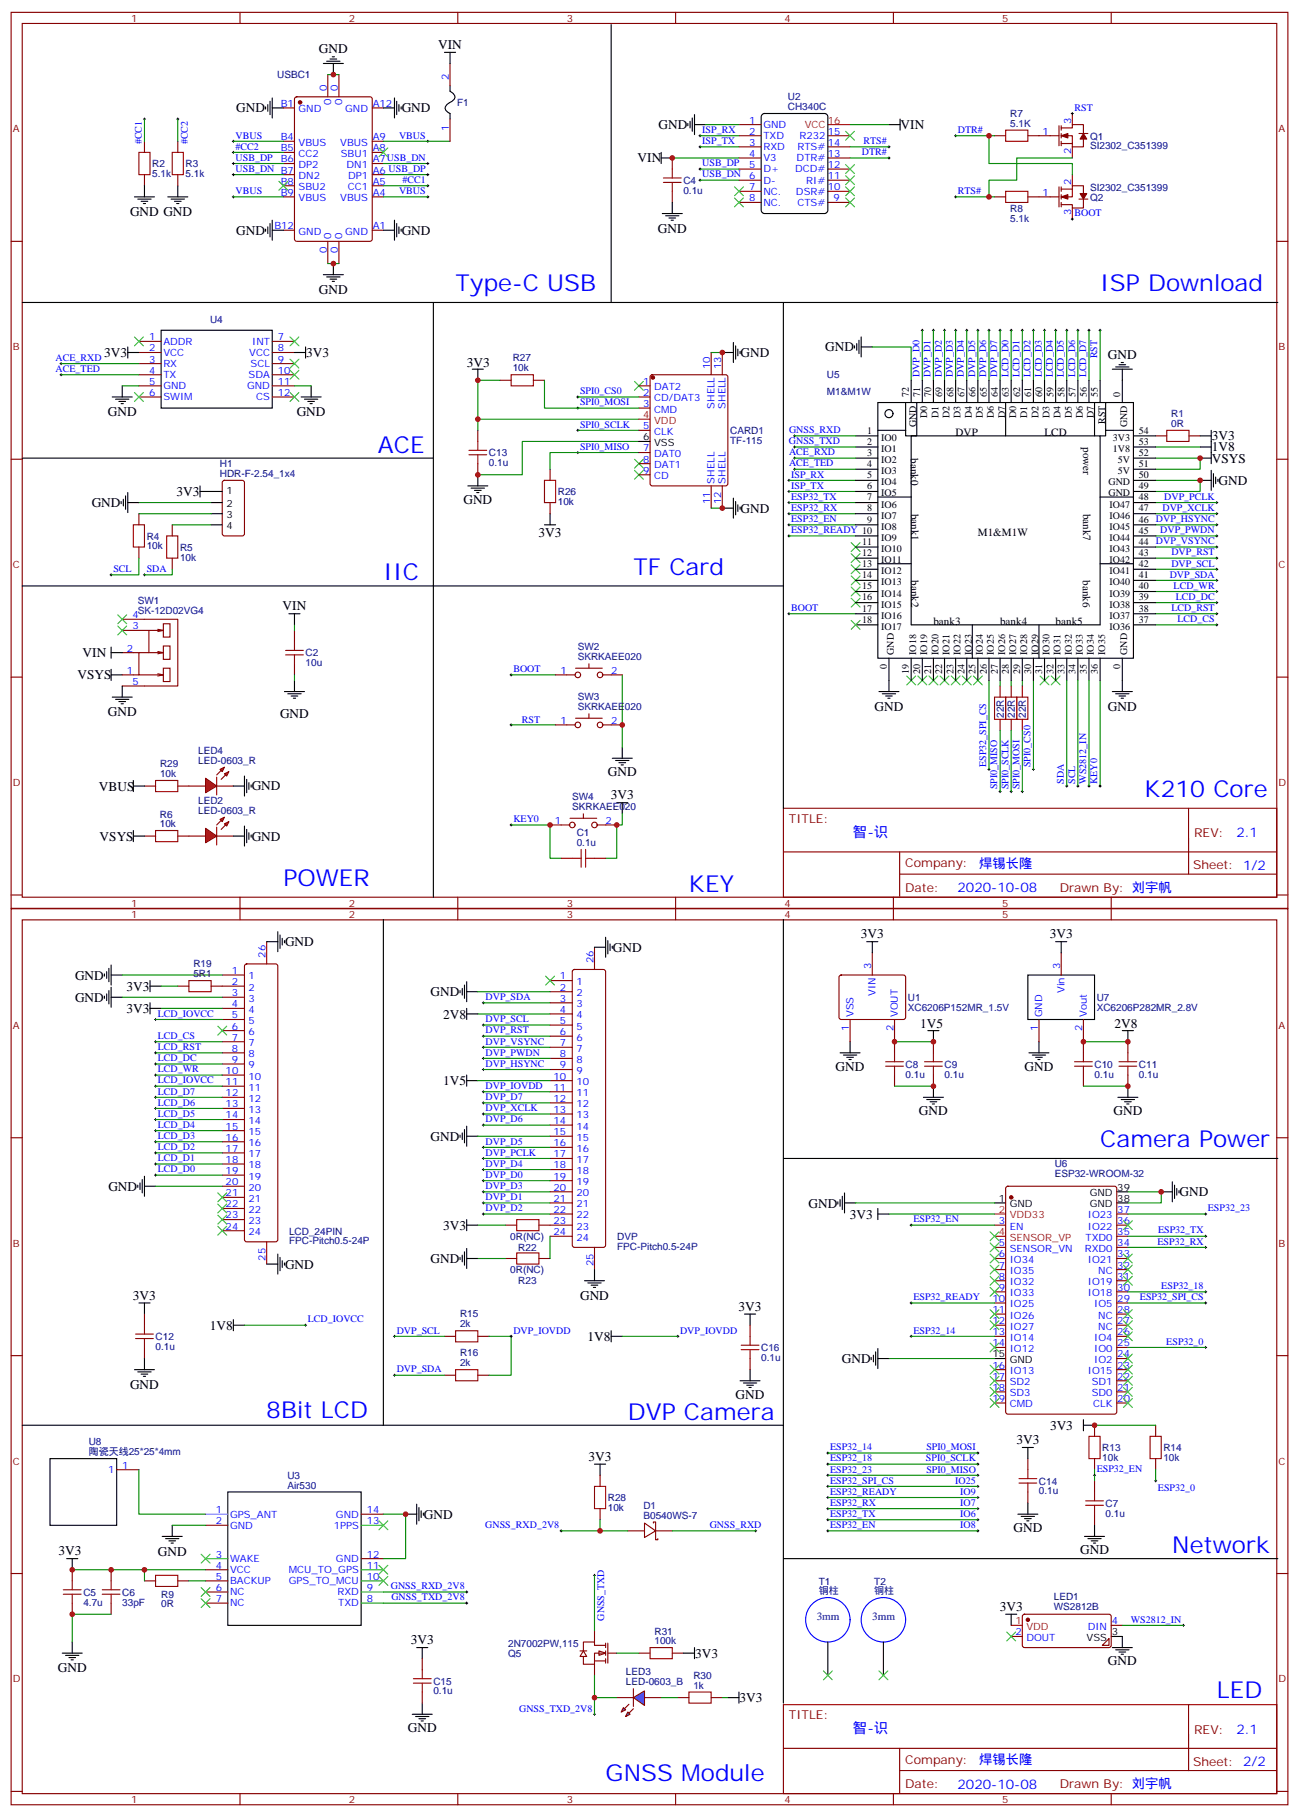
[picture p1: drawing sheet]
<svg xmlns="http://www.w3.org/2000/svg" width="412mm" height="576mm" viewBox="0 0 412 576" stroke-linecap="round" stroke-linejoin="round" font-family="sans-serif">
<defs><g id="words">
<g font-size="7.4" fill="#00f">
<text x="144.6" y="92.5">Type-C USB</text>
<text x="349.2" y="92.5">ISP Download</text>
<text x="119.9" y="143.6">ACE</text>
<text x="121.7" y="184.2">IIC</text>
<text x="201.1" y="182.4">TF Card</text>
<text x="363.4" y="253">K210 Core</text>
<text x="90" y="281.2">POWER</text>
<text x="218.7" y="283">KEY</text>
<text x="349.2" y="364.1">Camera Power</text>
<text x="84.5" y="450">8Bit LCD</text>
<text x="199.3" y="450.5">DVP Camera</text>
<text x="372.2" y="492.9">Network</text>
<text x="386.3" y="538.7">LED</text>
<text x="192.3" y="565.2">GNSS Module</text>
</g>
<g font-size="4.6" fill="#00f">
<text x="270.8" y="265.5">智-识</text>
<text x="270.8" y="550">智-识</text>
</g>
<g font-size="4.2">
<text x="101.3" y="16.9">GND</text>
<text x="139.1" y="15.5">VIN</text>
<text x="75" y="35.7">GND</text>
<text x="127.5" y="35.7">GND</text>
<text x="209" y="41">GND</text>
<text x="285.9" y="41">VIN</text>
<text x="202.4" y="51.5">VIN</text>
<text x="41.3" y="68.5">GND GND</text>
<text x="75" y="74.5">GND</text>
<text x="127.5" y="74.5">GND</text>
<text x="208.9" y="73.8">GND</text>
<text x="101.3" y="93.2">GND</text>
<text x="33.1" y="113.3">3V3</text>
<text x="97.2" y="113.3">3V3</text>
<text x="235.1" y="113.3">GND</text>
<text x="261.9" y="111.5">GND</text>
<text x="148.2" y="116.5">3V3</text>
<text x="351.7" y="114">GND</text>
<text x="34.2" y="132.1">GND</text>
<text x="94.2" y="132.1">GND</text>
<text x="384.7" y="139.7">3V3</text>
<text x="384.7" y="143.3">1V8</text>
<text x="384.7" y="146.8">VSYS</text>
<text x="386.8" y="153.8">GND</text>
<text x="29.1" y="160.9">GND</text>
<text x="56" y="157.4">3V3</text>
<text x="147.1" y="159.8">GND</text>
<text x="235.1" y="162.7">GND</text>
<text x="171" y="170.5">3V3</text>
<text x="89.7" y="193.7">VIN</text>
<text x="26.2" y="208.5">VIN</text>
<text x="24.6" y="215.6">VSYS</text>
<text x="34.2" y="227.3">GND</text>
<text x="88.9" y="227.9">GND</text>
<text x="277.6" y="225.5">GND</text>
<text x="351.7" y="225.5">GND</text>
<text x="31.4" y="250.9">VBUS</text>
<text x="79.9" y="250.9">GND</text>
<text x="193" y="246.3">GND</text>
<text x="193.9" y="253.6">3V3</text>
<text x="31.6" y="266.7">VSYS</text>
<text x="79.9" y="266.8">GND</text>
<text x="273.3" y="297.7">3V3</text>
<text x="333.3" y="297.7">3V3</text>
<text x="90.5" y="300.3">GND</text>
<text x="194.6" y="302">GND</text>
<text x="23.8" y="310.9">GND</text>
<text x="23.8" y="317.9">GND</text>
<text x="40.2" y="314.4">3V3</text>
<text x="136.7" y="316.2">GND</text>
<text x="40.2" y="321.4">3V3</text>
<text x="140.7" y="323.3">2V8</text>
<text x="292.1" y="326.4">1V5</text>
<text x="353.8" y="326.4">2V8</text>
<text x="265.3" y="339.8">GND</text>
<text x="325.3" y="339.8">GND</text>
<text x="140.7" y="344.4">1V5</text>
<text x="291.7" y="353.9">GND</text>
<text x="353.5" y="353.9">GND</text>
<text x="136.7" y="362">GND</text>
<text x="34.4" y="377.9">GND</text>
<text x="256.7" y="383.2">GND</text>
<text x="374.5" y="379.7">GND</text>
<text x="269.8" y="386.8">3V3</text>
<text x="140.7" y="390.2">3V3</text>
<text x="136.7" y="400.8">GND</text>
<text x="90.5" y="402.6">GND</text>
<text x="42.2" y="412.5">3V3</text>
<text x="184.2" y="412.6">GND</text>
<text x="234.5" y="415.9">3V3</text>
<text x="66.6" y="422">1V8</text>
<text x="186.6" y="425.6">1V8</text>
<text x="267.2" y="432.6">GND</text>
<text x="41.3" y="440.7">GND</text>
<text x="233.5" y="443.8">GND</text>
<text x="333.4" y="453.7">3V3</text>
<text x="322.7" y="458.3">3V3</text>
<text x="186.9" y="463.6">3V3</text>
<text x="134.6" y="482">GND</text>
<text x="321.7" y="486.2">GND</text>
<text x="18.6" y="493.5">3V3</text>
<text x="50.1" y="493.6">GND</text>
<text x="342.9" y="493.2">GND</text>
<text x="317.4" y="511.2">3V3</text>
<text x="130.4" y="521.8">3V3</text>
<text x="220.7" y="526.1">3V3</text>
<text x="18.4" y="530.7">GND</text>
<text x="351.7" y="528.5">GND</text>
<text x="234.8" y="540.1">3V3</text>
<text x="129.5" y="549.7">GND</text>
</g>
<g font-size="4.2" fill="#00f">
<text x="392.5" y="265.8">2.1</text>
<text x="310.9" y="275.3">焊锡长隆</text>
<text x="304" y="283.1">2020-10-08</text>
<text x="392.5" y="550.2">2.1</text>
<text x="310.9" y="559.8">焊锡长隆</text>
<text x="304" y="567.6">2020-10-08</text>
</g>
<g font-size="3.9" fill="#800">
<text x="250.5" y="261.1">TITLE:</text>
<text x="379.1" y="265.8">REV:</text>
<text x="287.4" y="275.3">Company:</text>
<text x="378.7" y="275.9">Sheet: 1/2</text>
<text x="287.4" y="283">Date:</text>
<text x="336.4" y="283.1">Drawn By: 刘宇帆</text>
<text x="250.5" y="545.6">TITLE:</text>
<text x="379.1" y="550.2">REV:</text>
<text x="287.4" y="559.8">Company:</text>
<text x="378.7" y="560.4">Sheet: 2/2</text>
<text x="287.4" y="567.4">Date:</text>
<text x="336.4" y="567.5">Drawn By: 刘宇帆</text>
</g>
<g font-size="3.5">
<text x="303.4" y="138.3">DVP</text>
<text x="331.6" y="138.3">LCD</text>
<text x="343.8" y="141.9" transform="rotate(90 343.8 141.9)">power</text>
<text x="289.2" y="145.4" transform="rotate(90 289.2 145.4)">bank0</text>
<text x="289.3" y="163" transform="rotate(90 289.3 163)">bank1</text>
<text x="343.8" y="163" transform="rotate(90 343.8 163)">bank7</text>
<text x="310.4" y="170.1">M1&amp;M1W</text>
<text x="289.3" y="184.2" transform="rotate(90 289.3 184.2)">bank2</text>
<text x="343.8" y="184.2" transform="rotate(90 343.8 184.2)">bank6</text>
<text x="296.3" y="198.3">bank3</text>
<text x="317.5" y="198.3">bank4</text>
<text x="335.1" y="198.3">bank5</text>
</g>
<g font-size="3.5" fill="#000080">
<text x="259.3" y="514">3mm</text>
<text x="276.9" y="514">3mm</text>
</g>
<g font-size="3.2" fill="#800">
<text x="41.6" y="6.9">1</text>
<text x="110.8" y="6.9">2</text>
<text x="179.9" y="6.9">3</text>
<text x="249.1" y="6.9">4</text>
<text x="318.2" y="6.9">5</text>
<text x="4.1" y="42">A</text>
<text x="405.9" y="42">A</text>
<text x="4.1" y="111.2">B</text>
<text x="405.9" y="111.2">B</text>
<text x="4.1" y="180.3">C</text>
<text x="405.9" y="180.3">C</text>
<text x="4.1" y="249.4">D</text>
<text x="405.9" y="249.4">D</text>
<text x="41.6" y="287.7">1</text>
<text x="110.8" y="287.7">2</text>
<text x="179.9" y="287.7">3</text>
<text x="249.1" y="287.7">4</text>
<text x="318.2" y="287.7">5</text>
<text x="41.6" y="291.4">1</text>
<text x="110.8" y="291.4">2</text>
<text x="179.9" y="291.4">3</text>
<text x="249.1" y="291.4">4</text>
<text x="318.2" y="291.4">5</text>
<text x="4.1" y="326.5">A</text>
<text x="405.9" y="326.5">A</text>
<text x="4.1" y="395.6">B</text>
<text x="405.9" y="395.6">B</text>
<text x="4.1" y="464.8">C</text>
<text x="405.9" y="464.8">C</text>
<text x="4.1" y="533.9">D</text>
<text x="405.9" y="533.9">D</text>
<text x="41.6" y="572.2">1</text>
<text x="110.8" y="572.2">2</text>
<text x="179.9" y="572.2">3</text>
<text x="249.1" y="572.2">4</text>
<text x="318.2" y="572.2">5</text>
</g>
<g font-size="3.2" fill="#000080">
<text x="88" y="24.8">USBC1</text>
<text x="145.2" y="33.6">F1</text>
<text x="250.1" y="34.9">CH340C</text>
<text x="250.1" y="31.8">U2</text>
<text x="320.7" y="40.3">5.1K</text>
<text x="320.7" y="37.1">R7</text>
<text x="346.1" y="47.4">SI2302_C351399</text>
<text x="346.1" y="44.3">Q1</text>
<text x="48.3" y="53">R2</text>
<text x="58.9" y="53">R3</text>
<text x="48.3" y="56.2">5.1k</text>
<text x="58.9" y="56.2">5.1k</text>
<text x="217" y="58.3">C4</text>
<text x="217" y="61.5">0.1u</text>
<text x="346.1" y="60.7">SI2302_C351399</text>
<text x="346.1" y="63.7">Q2</text>
<text x="320.7" y="70.3">5.1k</text>
<text x="320.7" y="67.1">R8</text>
<text x="66.7" y="102.5">U4</text>
<text x="162.8" y="117.9">10k</text>
<text x="162.8" y="114.7">R27</text>
<text x="262.5" y="120.1">U5</text>
<text x="262.5" y="125.4">M1&amp;M1W</text>
<text x="231.8" y="137.7">CARD1</text>
<text x="371.8" y="135.5">0R</text>
<text x="371.8" y="132.3">R1</text>
<text x="231.8" y="140.9">TF-115</text>
<text x="69.8" y="148.3">H1</text>
<text x="155.2" y="148">0.1u</text>
<text x="155.2" y="144.8">C13</text>
<text x="69.8" y="151.4">HDR-F-2.54_1x4</text>
<text x="177.1" y="160.3">10k</text>
<text x="177.1" y="157.1">R26</text>
<text x="46.6" y="171.2">R4</text>
<text x="46.6" y="174.4">10k</text>
<text x="57.1" y="177.9">10k</text>
<text x="57.1" y="174.8">R5</text>
<text x="43.7" y="191.7">SW1</text>
<text x="43.7" y="194.8">SK-12D02VG4</text>
<text x="97" y="208.3">C2</text>
<text x="183.4" y="209.4">SKRKAEE020</text>
<text x="183.4" y="206.2">SW2</text>
<text x="97" y="211.5">10u</text>
<text x="183.4" y="225.3">SKRKAEE020</text>
<text x="183.4" y="222.1">SW3</text>
<text x="318.6" y="227.8" transform="rotate(-90 318.6 227.8)">22R</text>
<text x="322.2" y="227.8" transform="rotate(-90 322.2 227.8)">22R</text>
<text x="325.7" y="227.8" transform="rotate(-90 325.7 227.8)">22R</text>
<text x="62.9" y="239.2">LED4</text>
<text x="50.8" y="243.4">R29</text>
<text x="62.9" y="242.4">LED-0603_R</text>
<text x="50.8" y="246.6">10k</text>
<text x="62.9" y="255.1">LED2</text>
<text x="181.6" y="257">SKRKAEE020</text>
<text x="181.6" y="253.8">SW4</text>
<text x="50.7" y="262.5">10k</text>
<text x="50.7" y="259.5">R6</text>
<text x="62.9" y="258.3">LED-0603_R</text>
<text x="183.1" y="268.5">0.1u</text>
<text x="183.1" y="265.3">C1</text>
<text x="61.4" y="310.1">5R1</text>
<text x="61.4" y="307">R19</text>
<text x="288.2" y="317.8">U1</text>
<text x="348.2" y="317.6">U7</text>
<text x="288.2" y="320.8">XC6206P152MR_1.5V</text>
<text x="348.2" y="320.8">XC6206P282MR_2.8V</text>
<text x="287.5" y="342">0.1u</text>
<text x="287.5" y="338.8">C8</text>
<text x="299.9" y="342">0.1u</text>
<text x="299.9" y="338.8">C9</text>
<text x="347.5" y="342">0.1u</text>
<text x="347.5" y="338.8">C10</text>
<text x="361.6" y="342">0.1u</text>
<text x="361.6" y="338.8">C11</text>
<text x="334.9" y="370.2">U6</text>
<text x="334.9" y="373.4">ESP32-WROOM-32</text>
<text x="91.8" y="394.8">FPC-Pitch0.5-24P</text>
<text x="91.8" y="391.8">LCD_24PIN</text>
<text x="162" y="393.5">0R(NC)</text>
<text x="195.9" y="393.5">DVP</text>
<text x="164.6" y="397">R22</text>
<text x="195.9" y="396.5">FPC-Pitch0.5-24P</text>
<text x="162" y="404.1">0R(NC)</text>
<text x="164.6" y="407.6">R23</text>
<text x="146.1" y="418.1">R15</text>
<text x="49.4" y="425.2">C12</text>
<text x="146.1" y="421.3">2k</text>
<text x="49.4" y="428.4">0.1u</text>
<text x="146.1" y="430.4">R16</text>
<text x="241.7" y="431.9">0.1u</text>
<text x="241.7" y="428.8">C16</text>
<text x="146.1" y="433.6">2k</text>
<text x="28.2" y="461.6">陶瓷天线25*25*4mm</text>
<text x="28.2" y="458.6">U8</text>
<text x="350" y="460.5">R13</text>
<text x="369.4" y="460.5">R14</text>
<text x="350" y="463.7">10k</text>
<text x="369.4" y="463.7">10k</text>
<text x="91.3" y="472.4">Air530</text>
<text x="91.3" y="469.4">U3</text>
<text x="329.8" y="471.1">C14</text>
<text x="193" y="479.5">10k</text>
<text x="193" y="476.4">R28</text>
<text x="204.3" y="478.8">D1</text>
<text x="329.8" y="474.2">0.1u</text>
<text x="351" y="478.1">C7</text>
<text x="204.3" y="481.9">B0540WS-7</text>
<text x="351" y="481.3">0.1u</text>
<text x="259.9" y="502.9">T1</text>
<text x="277.5" y="502.9">T2</text>
<text x="26.5" y="509.6">4.7u</text>
<text x="26.5" y="506.4">C5</text>
<text x="38.8" y="509.6">33pF</text>
<text x="38.8" y="506.4">C6</text>
<text x="51.2" y="507">R9</text>
<text x="259.9" y="505.9">铜柱</text>
<text x="277.5" y="505.9">铜柱</text>
<text x="334.5" y="507.9">LED1</text>
<text x="51.1" y="510.1">0R</text>
<text x="334.5" y="511">WS2812B</text>
<text x="207.8" y="521.8">100k</text>
<text x="207.8" y="518.7">R31</text>
<text x="161.3" y="522.8">2N7002PW,115</text>
<text x="161.3" y="525.9">Q5</text>
<text x="198.7" y="531.7">LED3</text>
<text x="220.1" y="532.8">R30</text>
<text x="137.6" y="537.7">0.1u</text>
<text x="137.6" y="534.6">C15</text>
<text x="198.7" y="534.8">LED-0603_B</text>
<text x="220.1" y="535.9">1k</text>
</g>
<g font-size="3.2" fill="#00f">
<text x="103.7" y="29" transform="rotate(-90 103.7 29)">0</text>
<text x="107.2" y="29" transform="rotate(-90 107.2 29)">0</text>
<text x="142.5" y="25.4" transform="rotate(-90 142.5 25.4)">2</text>
<text x="89.1" y="33.9">B1</text>
<text x="94.8" y="35.7">GND</text>
<text x="105.1" y="33.5" transform="rotate(-90 105.1 33.5)">0</text>
<text x="108.7" y="33.5" transform="rotate(-90 108.7 33.5)">0</text>
<text x="109.6" y="35.7">GND</text>
<text x="118.4" y="33.9">A12</text>
<text x="341.1" y="35.1">RST</text>
<text x="142.5" y="41.6" transform="rotate(-90 142.5 41.6)">1</text>
<text x="237.9" y="39.2">1</text>
<text x="242.4" y="40.6">GND</text>
<text x="340.1" y="39.2" transform="rotate(-90 340.1 39.2)">3</text>
<text x="45" y="45.9" transform="rotate(-90 45 45.9)">#CC1</text>
<text x="59.6" y="45.8" transform="rotate(-90 59.6 45.8)">#CC2</text>
<text x="74.8" y="44">VBUS</text>
<text x="74.8" y="47.5">#CC2</text>
<text x="89.1" y="44.5">B4</text>
<text x="94.8" y="46.2">VBUS</text>
<text x="108" y="46.2">VBUS</text>
<text x="118.4" y="44.5">A9</text>
<text x="126.7" y="44">VBUS</text>
<text x="223" y="42.2">ISP_RX</text>
<text x="223" y="45.7">ISP_TX</text>
<text x="237.9" y="46.2">3</text>
<text x="237.9" y="42.7">2</text>
<text x="242.4" y="47.7">RXD</text>
<text x="242.4" y="44.1">TXD</text>
<text x="253.2" y="47.7">RTS#</text>
<text x="253.9" y="44.1">R232</text>
<text x="262.8" y="42.7">15</text>
<text x="262.8" y="46.2">14</text>
<text x="274.2" y="45.7">RTS#</text>
<text x="304.1" y="42.2">DTR#</text>
<text x="331" y="42.7">1</text>
<text x="74.8" y="51">USB_DP</text>
<text x="89.1" y="48">B5</text>
<text x="89.1" y="51.5">B6</text>
<text x="94.8" y="49.8">CC2</text>
<text x="94.8" y="53.3">DP2</text>
<text x="108.2" y="49.8">SBU1</text>
<text x="110" y="53.3">DN1</text>
<text x="118.4" y="51.5">A7USB_DN</text>
<text x="118.4" y="48">A8</text>
<text x="223" y="52.8">USB_DP</text>
<text x="237.9" y="53.3">5</text>
<text x="237.9" y="49.8">4</text>
<text x="242.4" y="51.2">V3</text>
<text x="252.9" y="51.2">DTR#</text>
<text x="262.8" y="49.8">13</text>
<text x="262.8" y="53.3">12</text>
<text x="273.6" y="49.2">DTR#</text>
<text x="340.1" y="49" transform="rotate(-90 340.1 49)">2</text>
<text x="74.8" y="54.5">USB_DN B7</text>
<text x="89.1" y="58.6">B8</text>
<text x="94.8" y="56.8">DN2</text>
<text x="110.5" y="56.8">DP1</text>
<text x="118.4" y="58.6">A5</text>
<text x="118.4" y="55.1">A6 USB_DP</text>
<text x="127.7" y="58.1">#CC1</text>
<text x="223" y="56.3">USB_DN</text>
<text x="237.9" y="56.8">6</text>
<text x="242.4" y="58.2">D-</text>
<text x="242.4" y="54.7">D+</text>
<text x="252.4" y="54.7">DCD#</text>
<text x="256" y="58.2">RI#</text>
<text x="262.8" y="56.8">11</text>
<text x="340.1" y="58.6" transform="rotate(-90 340.1 58.6)">2</text>
<text x="74.8" y="61.6">VBUS</text>
<text x="89.1" y="62.1">B9</text>
<text x="94.8" y="60.4">SBU2</text>
<text x="94.8" y="63.9">VBUS</text>
<text x="108" y="63.9">VBUS</text>
<text x="110.4" y="60.4">CC1</text>
<text x="118.4" y="62.1">A4</text>
<text x="126.7" y="61.6">VBUS</text>
<text x="237.9" y="63.9">8</text>
<text x="237.9" y="60.4">7</text>
<text x="242.4" y="65.3">NC.</text>
<text x="242.4" y="61.8">NC.</text>
<text x="252.7" y="61.8">DSR#</text>
<text x="253.2" y="65.3">CTS#</text>
<text x="262.8" y="60.4">10</text>
<text x="264.6" y="63.9">9</text>
<text x="304.1" y="61.6">RTS#</text>
<text x="331" y="62.1">1</text>
<text x="340.1" y="68.4" transform="rotate(-90 340.1 68.4)">3</text>
<text x="341.1" y="68.7">BOOT</text>
<text x="87.1" y="72.7">B12</text>
<text x="94.8" y="74.5">GND</text>
<text x="105.1" y="75.9" transform="rotate(-90 105.1 75.9)">0</text>
<text x="108.7" y="75.9" transform="rotate(-90 108.7 75.9)">0</text>
<text x="109.6" y="74.5">GND</text>
<text x="118.4" y="72.7">A1</text>
<text x="103.7" y="80.4" transform="rotate(-90 103.7 80.4)">0</text>
<text x="107.2" y="80.4" transform="rotate(-90 107.2 80.4)">0</text>
<text x="47.4" y="108">1</text>
<text x="88.2" y="108">7</text>
<text x="47.4" y="111.5">2</text>
<text x="51.9" y="109.4">ADDR</text>
<text x="51.9" y="112.9">VCC</text>
<text x="79.1" y="112.9">VCC</text>
<text x="80.1" y="109.4">INT</text>
<text x="88.2" y="111.5">8</text>
<text x="348.4" y="113.8" transform="rotate(-90 348.4 113.8)">RST</text>
<text x="17.7" y="114.5">ACE_RXD</text>
<text x="17.7" y="118">ACE_TED</text>
<text x="47.4" y="115">3</text>
<text x="47.4" y="118.6">4</text>
<text x="51.9" y="116.5">RX</text>
<text x="51.9" y="120">TX</text>
<text x="78.9" y="120">SDA</text>
<text x="79.6" y="116.5">SCL</text>
<text x="88.2" y="115">9</text>
<text x="88.2" y="118.6">10</text>
<text x="225.4" y="117.2" transform="rotate(-90 225.4 117.2)">10</text>
<text x="229" y="117.2" transform="rotate(-90 229 117.2)">13</text>
<text x="291.9" y="119.8" transform="rotate(-90 291.9 119.8)">DVP_D0</text>
<text x="295.5" y="119.8" transform="rotate(-90 295.5 119.8)">DVP_D1</text>
<text x="299" y="119.8" transform="rotate(-90 299 119.8)">DVP_D2</text>
<text x="302.5" y="119.8" transform="rotate(-90 302.5 119.8)">DVP_D3</text>
<text x="306" y="119.8" transform="rotate(-90 306 119.8)">DVP_D4</text>
<text x="309.6" y="119.8" transform="rotate(-90 309.6 119.8)">DVP_D5</text>
<text x="313.1" y="119.8" transform="rotate(-90 313.1 119.8)">DVP_D6</text>
<text x="316.6" y="119.8" transform="rotate(-90 316.6 119.8)">DVP_D7</text>
<text x="320.1" y="119.8" transform="rotate(-90 320.1 119.8)">LCD_D0</text>
<text x="323.7" y="119.8" transform="rotate(-90 323.7 119.8)">LCD_D1</text>
<text x="327.2" y="119.8" transform="rotate(-90 327.2 119.8)">LCD_D2</text>
<text x="330.7" y="119.8" transform="rotate(-90 330.7 119.8)">LCD_D3</text>
<text x="334.3" y="119.8" transform="rotate(-90 334.3 119.8)">LCD_D4</text>
<text x="337.8" y="119.8" transform="rotate(-90 337.8 119.8)">LCD_D5</text>
<text x="341.3" y="119.8" transform="rotate(-90 341.3 119.8)">LCD_D6</text>
<text x="344.8" y="119.8" transform="rotate(-90 344.8 119.8)">LCD_D7</text>
<text x="47.4" y="122.1">5</text>
<text x="47.4" y="125.6">6</text>
<text x="51.9" y="123.5">GND</text>
<text x="78.4" y="123.5">GND</text>
<text x="88.2" y="122.1">11</text>
<text x="88.2" y="125.6">12</text>
<text x="184.1" y="125.1">SPI0_CS0</text>
<text x="204.2" y="122.1">1</text>
<text x="204.2" y="125.6">2</text>
<text x="207.7" y="123.9">DAT2</text>
<text x="51.9" y="127">SWIM</text>
<text x="81.3" y="127">CS</text>
<text x="184.2" y="128.6">SPI0_MOSI</text>
<text x="204.2" y="129.2">3</text>
<text x="207.7" y="127.4">CD/DAT3</text>
<text x="207.7" y="130.9">CMD</text>
<text x="226.8" y="129.7" transform="rotate(-90 226.8 129.7)">SHELL</text>
<text x="230.4" y="129.7" transform="rotate(-90 230.4 129.7)">SHELL</text>
<text x="184.2" y="135.7">SPI0_SCLK</text>
<text x="204.2" y="136.2">5</text>
<text x="207.7" y="138">CLK</text>
<text x="250.5" y="137.4">GNSS_RXD</text>
<text x="184.2" y="142.7">SPI0_MISO</text>
<text x="204.2" y="143.3">7</text>
<text x="250.5" y="141">GNSS_TXD</text>
<text x="204.2" y="146.8">8</text>
<text x="207.7" y="145">DAT0</text>
<text x="207.7" y="148.6">DAT1</text>
<text x="250.5" y="144.5">ACE_RXD</text>
<text x="250.5" y="148">ACE_TED</text>
<text x="204.2" y="150.3">9</text>
<text x="207.7" y="152.1">CD</text>
<text x="226.8" y="153.5" transform="rotate(-90 226.8 153.5)">SHELL</text>
<text x="230.4" y="153.5" transform="rotate(-90 230.4 153.5)">SHELL</text>
<text x="251.2" y="151.6">ISP_RX</text>
<text x="251.2" y="155.1">ISP_TX</text>
<text x="225.4" y="160" transform="rotate(-90 225.4 160)">11</text>
<text x="229" y="160" transform="rotate(-90 229 160)">12</text>
<text x="251.2" y="158.6">ESP32_TX</text>
<text x="369.6" y="158.6">DVP_PCLK</text>
<text x="251.2" y="162.1">ESP32_RX</text>
<text x="251.2" y="165.7">ESP32_EN</text>
<text x="369.1" y="162.1">DVP_XCLK</text>
<text x="251.2" y="169.2">ESP32_READY 10</text>
<text x="368.4" y="169.2">DVP_PWDN</text>
<text x="371.9" y="176.3">DVP_RST</text>
<text x="371.9" y="179.8">DVP_SCL</text>
<text x="36" y="181.5">SCL</text>
<text x="46.6" y="181.5">SDA</text>
<text x="371.4" y="183.3">DVP_SDA</text>
<text x="372.6" y="186.8">LCD_WR</text>
<text x="373.3" y="190.4">LCD_DC</text>
<text x="42.1" y="196.2">4</text>
<text x="251.2" y="193.9">BOOT</text>
<text x="371.9" y="193.9">LCD_RST</text>
<text x="373.8" y="197.4">LCD_CS</text>
<text x="42.1" y="199.7">3</text>
<text x="40.3" y="206.8">2</text>
<text x="40.3" y="213.8">1</text>
<text x="163" y="213.3">BOOT</text>
<text x="177.9" y="213.8">1</text>
<text x="194" y="213.8">2</text>
<text x="42.1" y="217.3">5</text>
<text x="165.7" y="229.4">RST</text>
<text x="177.9" y="229.7">1</text>
<text x="194" y="229.7">2</text>
<text x="313.1" y="243.5" transform="rotate(-90 313.1 243.5)">ESP32_SPI_CS</text>
<text x="327.2" y="243.4" transform="rotate(-90 327.2 243.4)">SPI0_CS0</text>
<text x="316.6" y="250.5" transform="rotate(-90 316.6 250.5)">SPI0_MISO</text>
<text x="320.1" y="250.5" transform="rotate(-90 320.1 250.5)">SPI0_SCLK</text>
<text x="323.7" y="250.5" transform="rotate(-90 323.7 250.5)">SPI0_MOSI</text>
<text x="337.8" y="248.7" transform="rotate(-90 337.8 248.7)">SDA</text>
<text x="341.3" y="248.7" transform="rotate(-90 341.3 248.7)">SCL</text>
<text x="344.8" y="248.7" transform="rotate(-90 344.8 248.7)">WS2812_IN</text>
<text x="348.4" y="248.7" transform="rotate(-90 348.4 248.7)">KEY0</text>
<text x="163" y="260.9">KEY0</text>
<text x="176.1" y="261.4">1</text>
<text x="192.3" y="261.4">2</text>
<text x="84.3" y="304" transform="rotate(-90 84.3 304)">26</text>
<text x="188.4" y="305.7" transform="rotate(-90 188.4 305.7)">26</text>
<text x="73.7" y="309.1">1</text>
<text x="78.9" y="310.8">1</text>
<text x="177.7" y="310.8">1</text>
<text x="276.6" y="307.7" transform="rotate(-90 276.6 307.7)">3</text>
<text x="336.5" y="307.7" transform="rotate(-90 336.5 307.7)">3</text>
<text x="73.7" y="312.6">2</text>
<text x="73.7" y="316.1">3</text>
<text x="78.9" y="314.4">2</text>
<text x="78.9" y="317.9">3</text>
<text x="154.2" y="317.4">DVP_SDA</text>
<text x="177.7" y="314.4">2</text>
<text x="177.7" y="317.9">3</text>
<text x="183" y="312.6">1</text>
<text x="183" y="316.1">2</text>
<text x="278" y="316" transform="rotate(-90 278 316)">VIN</text>
<text x="338" y="315.2" transform="rotate(-90 338 315.2)">Vin</text>
<text x="50.1" y="322.7">LCD_IOVCC</text>
<text x="73.7" y="319.7">4</text>
<text x="73.7" y="323.2">5</text>
<text x="78.9" y="321.4">4</text>
<text x="177.7" y="321.4">4</text>
<text x="183" y="319.7">3</text>
<text x="183" y="323.2">4</text>
<text x="270.9" y="322.8" transform="rotate(-90 270.9 322.8)">VSS</text>
<text x="285" y="322.8" transform="rotate(-90 285 322.8)">VOUT</text>
<text x="330.9" y="322.8" transform="rotate(-90 330.9 322.8)">GND</text>
<text x="345" y="322.8" transform="rotate(-90 345 322.8)">Vout</text>
<text x="50.1" y="329.7">LCD_CS</text>
<text x="73.7" y="326.7">6</text>
<text x="78.9" y="324.9">5</text>
<text x="78.9" y="328.5">6</text>
<text x="154.2" y="324.4">DVP_SCL</text>
<text x="154.2" y="327.9">DVP_RST</text>
<text x="177.7" y="324.9">5</text>
<text x="177.7" y="328.5">6</text>
<text x="183" y="326.7">5</text>
<text x="269.5" y="327.3" transform="rotate(-90 269.5 327.3)">1</text>
<text x="283.6" y="327.3" transform="rotate(-90 283.6 327.3)">2</text>
<text x="329.5" y="327.3" transform="rotate(-90 329.5 327.3)">1</text>
<text x="343.6" y="327.3" transform="rotate(-90 343.6 327.3)">2</text>
<text x="50.1" y="333.2">LCD_RST</text>
<text x="73.7" y="330.2">7</text>
<text x="73.7" y="333.8">8</text>
<text x="78.9" y="332">7</text>
<text x="78.9" y="335.5">8</text>
<text x="154.2" y="331.5">DVP_VSYNC</text>
<text x="154.2" y="335">DVP_PWDN</text>
<text x="177.7" y="332">7</text>
<text x="177.7" y="335.5">8</text>
<text x="183" y="330.2">6</text>
<text x="183" y="333.8">7</text>
<text x="50.1" y="336.8">LCD_DC</text>
<text x="50.1" y="340.3">LCD_WR</text>
<text x="71.6" y="340.8">10</text>
<text x="73.7" y="337.3">9</text>
<text x="78.9" y="339.1">9</text>
<text x="154.2" y="338.5">DVP_HSYNC</text>
<text x="177.7" y="339.1">9</text>
<text x="183" y="337.3">8</text>
<text x="183" y="340.8">9</text>
<text x="50.1" y="343.8">LCD_IOVCC</text>
<text x="50.1" y="347.3">LCD_D7</text>
<text x="71.6" y="344.3">11</text>
<text x="71.6" y="347.9">12</text>
<text x="78.9" y="342.6">10</text>
<text x="78.9" y="346.1">11</text>
<text x="154.2" y="345.6">DVP_IOVDD</text>
<text x="175.7" y="342.6">10</text>
<text x="175.7" y="346.1">11</text>
<text x="183" y="344.3">10</text>
<text x="183" y="347.9">11</text>
<text x="50.1" y="350.9">LCD_D6</text>
<text x="71.6" y="351.4">13</text>
<text x="78.9" y="349.6">12</text>
<text x="78.9" y="353.2">13</text>
<text x="154.2" y="349.1">DVP_D7</text>
<text x="154.2" y="352.6">DVP_XCLK</text>
<text x="175.7" y="349.6">12</text>
<text x="175.7" y="353.2">13</text>
<text x="183" y="351.4">12</text>
<text x="50.1" y="357.9">LCD_D4</text>
<text x="50.1" y="354.4">LCD_D5</text>
<text x="71.6" y="354.9">14</text>
<text x="71.6" y="358.5">15</text>
<text x="78.9" y="356.7">14</text>
<text x="154.2" y="356.2">DVP_D6</text>
<text x="175.7" y="356.7">14</text>
<text x="183" y="354.9">13</text>
<text x="183" y="358.5">14</text>
<text x="50.1" y="365">LCD_D2</text>
<text x="50.1" y="361.5">LCD_D3</text>
<text x="71.6" y="362">16</text>
<text x="71.6" y="365.5">17</text>
<text x="78.9" y="360.2">15</text>
<text x="78.9" y="363.7">16</text>
<text x="154.2" y="363.2">DVP_D5</text>
<text x="175.7" y="360.2">15</text>
<text x="175.7" y="363.7">16</text>
<text x="183" y="362">15</text>
<text x="183" y="365.5">16</text>
<text x="50.1" y="368.5">LCD_D1</text>
<text x="71.6" y="369">18</text>
<text x="78.9" y="367.3">17</text>
<text x="78.9" y="370.8">18</text>
<text x="154.2" y="366.7">DVP_PCLK</text>
<text x="154.2" y="370.3">DVP_D4</text>
<text x="175.7" y="367.3">17</text>
<text x="175.7" y="370.8">18</text>
<text x="183" y="369">17</text>
<text x="50.1" y="372">LCD_D0</text>
<text x="71.6" y="372.6">19</text>
<text x="71.6" y="376.1">20</text>
<text x="78.9" y="374.3">19</text>
<text x="78.9" y="377.9">20</text>
<text x="154.2" y="373.8">DVP_D0</text>
<text x="154.2" y="377.3">DVP_D3</text>
<text x="175.7" y="374.3">19</text>
<text x="175.7" y="377.9">20</text>
<text x="183" y="372.6">18</text>
<text x="183" y="376.1">19</text>
<text x="71.6" y="379.6">21</text>
<text x="71.6" y="383.2">22</text>
<text x="78.9" y="381.4">21</text>
<text x="154.2" y="380.9">DVP_D1</text>
<text x="175.7" y="381.4">21</text>
<text x="183" y="379.6">20</text>
<text x="183" y="383.2">21</text>
<text x="71.6" y="386.7">23</text>
<text x="78.9" y="384.9">22</text>
<text x="78.9" y="388.4">23</text>
<text x="154.2" y="384.4">DVP_D2</text>
<text x="175.7" y="384.9">22</text>
<text x="175.7" y="388.4">23</text>
<text x="183" y="386.7">22</text>
<text x="290" y="387.9">ESP32_EN</text>
<text x="317.1" y="388.4">3</text>
<text x="345.4" y="386.7">IO23</text>
<text x="354.7" y="384.9">37</text>
<text x="354.7" y="388.4">36</text>
<text x="383.5" y="384.4">ESP32_23</text>
<text x="71.6" y="390.2">24</text>
<text x="78.9" y="392">24</text>
<text x="175.7" y="392">24</text>
<text x="183" y="390.2">23</text>
<text x="183" y="393.7">24</text>
<text x="317.1" y="395.5">5</text>
<text x="320.6" y="390.2">EN</text>
<text x="344.6" y="393.7">TXD0</text>
<text x="345.4" y="390.2">IO22</text>
<text x="354.7" y="392">35</text>
<text x="354.7" y="395.5">34</text>
<text x="367.5" y="395">ESP32_RX</text>
<text x="367.6" y="391.4">ESP32_TX</text>
<text x="84.3" y="400.1" transform="rotate(-90 84.3 400.1)">25</text>
<text x="188.4" y="401.8" transform="rotate(-90 188.4 401.8)">25</text>
<text x="317.1" y="399">6</text>
<text x="320.6" y="400.8">IO34</text>
<text x="320.6" y="397.3">SENSOR_VN</text>
<text x="344.4" y="397.3">RXD0</text>
<text x="345.4" y="400.8">IO21</text>
<text x="354.7" y="399">33</text>
<text x="317.1" y="406.1">8</text>
<text x="317.1" y="402.6">7</text>
<text x="320.6" y="407.8">IO32</text>
<text x="320.6" y="404.3">IO35</text>
<text x="345.4" y="407.8">IO19</text>
<text x="348.6" y="404.3">NC</text>
<text x="354.7" y="402.6">32</text>
<text x="354.7" y="406.1">31</text>
<text x="290" y="412.6">ESP32_READY</text>
<text x="315.1" y="413.1">10</text>
<text x="317.1" y="409.6">9</text>
<text x="320.6" y="411.4">IO33</text>
<text x="345.4" y="411.4">IO18</text>
<text x="354.7" y="409.6">30</text>
<text x="354.7" y="413.1">29</text>
<text x="361.9" y="412.6">ESP32_SPI_CS</text>
<text x="368.7" y="409.1">ESP32_18</text>
<text x="97.7" y="419.7">LCD_IOVCC</text>
<text x="315.1" y="416.7">11</text>
<text x="320.6" y="418.4">IO26</text>
<text x="320.6" y="414.9">IO25</text>
<text x="347.4" y="414.9">IO5</text>
<text x="348.6" y="418.4">NC</text>
<text x="354.7" y="416.7">28</text>
<text x="125.9" y="423.2">DVP_SCL</text>
<text x="163" y="423.2">DVP_IOVDD</text>
<text x="215.9" y="423.2">DVP_IOVDD</text>
<text x="290" y="423.2">ESP32_14</text>
<text x="315.1" y="423.7">13</text>
<text x="315.1" y="420.2">12</text>
<text x="320.6" y="425.5">IO14</text>
<text x="320.6" y="422">IO27</text>
<text x="347.4" y="425.5">IO4</text>
<text x="348.6" y="422">NC</text>
<text x="354.7" y="420.2">27</text>
<text x="354.7" y="423.7">26</text>
<text x="315.1" y="427.2">14</text>
<text x="320.6" y="429">IO12</text>
<text x="347.4" y="429">IO0</text>
<text x="354.7" y="427.2">25</text>
<text x="354.7" y="430.8">24</text>
<text x="370.3" y="426.7">ESP32_0</text>
<text x="125.9" y="435.5">DVP_SDA</text>
<text x="315.1" y="437.8">17</text>
<text x="315.1" y="434.3">16</text>
<text x="320.6" y="436.1">IO13</text>
<text x="345.4" y="436.1">IO15</text>
<text x="347.4" y="432.5">IO2</text>
<text x="354.7" y="434.3">23</text>
<text x="354.7" y="437.8">22</text>
<text x="315.1" y="441.4">18</text>
<text x="320.6" y="443.1">SD3</text>
<text x="320.6" y="439.6">SD2</text>
<text x="346.6" y="439.6">SD1</text>
<text x="346.6" y="443.1">SD0</text>
<text x="354.7" y="441.4">21</text>
<text x="315.1" y="444.9">19</text>
<text x="320.6" y="446.7">CMD</text>
<text x="347.1" y="446.7">CLK</text>
<text x="354.7" y="444.9">20</text>
<text x="263.5" y="460.2">ESP32_14</text>
<text x="294.1" y="460.2">SPI0_MOSI</text>
<text x="34.3" y="467.5">1</text>
<text x="38.8" y="466.1">1</text>
<text x="263.5" y="463.8">ESP32_18</text>
<text x="263.5" y="467.3">ESP32_23</text>
<text x="294" y="463.8">SPI0_SCLK</text>
<text x="294.1" y="467.3">SPI0_MISO</text>
<text x="348.2" y="467.3">ESP32_EN</text>
<text x="263.5" y="470.8">ESP32_SPI_CS</text>
<text x="303.2" y="470.8">IO25</text>
<text x="367.6" y="473.1">ESP32_0</text>
<text x="263.5" y="474.4">ESP32_READY</text>
<text x="263.5" y="477.9">ESP32_RX</text>
<text x="304.8" y="474.4">IO9</text>
<text x="304.8" y="477.9">IO7</text>
<text x="68.5" y="480.2">1</text>
<text x="68.5" y="483.7">2</text>
<text x="73" y="481.6">GPS_ANT</text>
<text x="73" y="485.1">GND</text>
<text x="105.9" y="485.1">1PPS</text>
<text x="106.7" y="481.6">GND</text>
<text x="116.4" y="483.7">13</text>
<text x="116.4" y="480.2">14</text>
<text x="154.1" y="484.9">GNSS_RXD_2V8</text>
<text x="225.3" y="484.9">GNSS_RXD</text>
<text x="263.5" y="481.4">ESP32_TX</text>
<text x="263.5" y="484.9">ESP32_EN</text>
<text x="304.8" y="481.4">IO6</text>
<text x="304.8" y="484.9">IO8</text>
<text x="68.5" y="494.3">3</text>
<text x="68.5" y="497.8">4</text>
<text x="73" y="495.7">WAKE</text>
<text x="106.7" y="495.7">GND</text>
<text x="116.4" y="497.8">11</text>
<text x="116.4" y="494.3">12</text>
<text x="68.5" y="501.3">5</text>
<text x="73" y="499.2">VCC</text>
<text x="73" y="502.7">BACKUP</text>
<text x="91.7" y="502.7">GPS_TO_MCU</text>
<text x="91.7" y="499.2">MCU_TO_GPS</text>
<text x="116.4" y="501.3">10</text>
<text x="68.5" y="504.9">6</text>
<text x="68.5" y="508.4">7</text>
<text x="73" y="506.3">NC</text>
<text x="73" y="509.8">NC</text>
<text x="107.1" y="506.3">RXD</text>
<text x="107.4" y="509.8">TXD</text>
<text x="116.4" y="508.4">8</text>
<text x="116.4" y="504.9">9</text>
<text x="124.1" y="504.3">GNSS_RXD_2V8</text>
<text x="124.3" y="507.9">GNSS_TXD_2V8</text>
<text x="191.9" y="514.3" transform="rotate(-90 191.9 514.3)">GNSS_TXD</text>
<text x="353" y="515.4">4</text>
<text x="359" y="514.9">WS2812_IN</text>
<text x="322.4" y="519">2</text>
<text x="325.9" y="520.7">DOUT</text>
<text x="345.3" y="517.2">DIN</text>
<text x="164.8" y="543.1">GNSS_TXD_2V8</text>
</g>
<g font-size="3.2" fill="#f00">
<text x="255.5" y="40.6">VCC</text>
<text x="262.8" y="39.2">16</text>
<text x="204.2" y="132.7">4</text>
<text x="207.7" y="134.4">VDD</text>
<text x="317.1" y="384.9">2</text>
<text x="320.6" y="386.7">VDD33</text>
<text x="317.1" y="392">4</text>
<text x="320.6" y="393.7">SENSOR_VP</text>
<text x="322.4" y="515.4">1</text>
<text x="325.9" y="517.2">VDD</text>
</g>
<g font-size="3.2">
<text x="288.6" y="126" transform="rotate(-90 288.6 126)">72</text>
<text x="292.1" y="126" transform="rotate(-90 292.1 126)">71</text>
<text x="295.6" y="126" transform="rotate(-90 295.6 126)">70</text>
<text x="299.2" y="126" transform="rotate(-90 299.2 126)">69</text>
<text x="302.7" y="126" transform="rotate(-90 302.7 126)">68</text>
<text x="306.2" y="126" transform="rotate(-90 306.2 126)">67</text>
<text x="309.7" y="126" transform="rotate(-90 309.7 126)">66</text>
<text x="313.3" y="126" transform="rotate(-90 313.3 126)">65</text>
<text x="316.8" y="126" transform="rotate(-90 316.8 126)">64</text>
<text x="320.3" y="126" transform="rotate(-90 320.3 126)">63</text>
<text x="323.8" y="126" transform="rotate(-90 323.8 126)">62</text>
<text x="327.4" y="126" transform="rotate(-90 327.4 126)">61</text>
<text x="330.9" y="126" transform="rotate(-90 330.9 126)">60</text>
<text x="334.4" y="126" transform="rotate(-90 334.4 126)">59</text>
<text x="338" y="126" transform="rotate(-90 338 126)">58</text>
<text x="341.5" y="126" transform="rotate(-90 341.5 126)">57</text>
<text x="345" y="126" transform="rotate(-90 345 126)">56</text>
<text x="348.5" y="126" transform="rotate(-90 348.5 126)">55</text>
<text x="355.6" y="126" transform="rotate(-90 355.6 126)">0</text>
<text x="275.3" y="137.6">1</text>
<text x="290.9" y="135.7" transform="rotate(-90 290.9 135.7)">GND</text>
<text x="294.4" y="132.7" transform="rotate(-90 294.4 132.7)">D0</text>
<text x="297.9" y="132.7" transform="rotate(-90 297.9 132.7)">D1</text>
<text x="301.4" y="132.7" transform="rotate(-90 301.4 132.7)">D2</text>
<text x="305" y="132.7" transform="rotate(-90 305 132.7)">D3</text>
<text x="308.5" y="132.7" transform="rotate(-90 308.5 132.7)">D4</text>
<text x="312" y="132.7" transform="rotate(-90 312 132.7)">D5</text>
<text x="315.6" y="132.7" transform="rotate(-90 315.6 132.7)">D6</text>
<text x="319.1" y="132.7" transform="rotate(-90 319.1 132.7)">D7</text>
<text x="322.6" y="132.7" transform="rotate(-90 322.6 132.7)">D0</text>
<text x="326.1" y="132.7" transform="rotate(-90 326.1 132.7)">D1</text>
<text x="329.7" y="132.7" transform="rotate(-90 329.7 132.7)">D2</text>
<text x="333.2" y="132.7" transform="rotate(-90 333.2 132.7)">D3</text>
<text x="336.7" y="132.7" transform="rotate(-90 336.7 132.7)">D4</text>
<text x="340.3" y="132.7" transform="rotate(-90 340.3 132.7)">D5</text>
<text x="343.8" y="132.7" transform="rotate(-90 343.8 132.7)">D6</text>
<text x="347.3" y="132.7" transform="rotate(-90 347.3 132.7)">D7</text>
<text x="350.8" y="134.6" transform="rotate(-90 350.8 134.6)">RST</text>
<text x="357.9" y="135.7" transform="rotate(-90 357.9 135.7)">GND</text>
<text x="361.6" y="137.6">54</text>
<text x="204.2" y="139.7">6</text>
<text x="207.7" y="141.5">VSS</text>
<text x="275.3" y="141.1">2</text>
<text x="279.8" y="139.9">IO0</text>
<text x="279.8" y="143.4">IO1</text>
<text x="353.3" y="143.4">1V8</text>
<text x="353.3" y="139.9">3V3</text>
<text x="361.6" y="141.1">53</text>
<text x="275.3" y="144.7">3</text>
<text x="275.3" y="148.2">4</text>
<text x="279.8" y="147">IO2</text>
<text x="354.9" y="147">5V</text>
<text x="361.6" y="148.2">51</text>
<text x="361.6" y="144.7">52</text>
<text x="275.3" y="151.7">5</text>
<text x="275.3" y="155.3">6</text>
<text x="279.8" y="150.5">IO3</text>
<text x="279.8" y="154">IO4</text>
<text x="351.9" y="154">GND</text>
<text x="354.9" y="150.5">5V</text>
<text x="361.6" y="155.3">49</text>
<text x="361.6" y="151.7">50</text>
<text x="71.9" y="156.7">1</text>
<text x="71.9" y="160.9">2</text>
<text x="275.3" y="158.8">7</text>
<text x="279.8" y="157.6">IO5</text>
<text x="279.8" y="161.1">IO6</text>
<text x="351.9" y="157.6">GND</text>
<text x="352.3" y="161.1">IO47</text>
<text x="361.6" y="158.8">48</text>
<text x="71.9" y="164.4">3</text>
<text x="71.9" y="168">4</text>
<text x="275.3" y="162.3">8</text>
<text x="275.3" y="165.8">9</text>
<text x="279.8" y="164.6">IO7</text>
<text x="352.3" y="164.6">IO46</text>
<text x="361.6" y="165.8">46 DVP_HSYNC</text>
<text x="361.6" y="162.3">47</text>
<text x="273.8" y="172.9">11</text>
<text x="279.8" y="168.1">IO8</text>
<text x="279.8" y="171.7">IO9</text>
<text x="352.3" y="171.7">IO44</text>
<text x="352.3" y="168.1">IO45</text>
<text x="361.6" y="172.9">44 DVP_VSYNC</text>
<text x="361.6" y="169.4">45</text>
<text x="273.8" y="176.4">12</text>
<text x="273.8" y="180">13</text>
<text x="279.8" y="175.2">IO10</text>
<text x="279.8" y="178.7">IO11</text>
<text x="352.3" y="178.7">IO42</text>
<text x="352.3" y="175.2">IO43</text>
<text x="361.6" y="180">42</text>
<text x="361.6" y="176.4">43</text>
<text x="273.8" y="183.5">14</text>
<text x="279.8" y="182.2">IO12</text>
<text x="279.8" y="185.8">IO13</text>
<text x="352.3" y="185.8">IO40</text>
<text x="352.3" y="182.2">IO41</text>
<text x="361.6" y="183.5">41</text>
<text x="273.8" y="187">15</text>
<text x="273.8" y="190.5">16</text>
<text x="279.8" y="189.3">IO14</text>
<text x="352.3" y="189.3">IO39</text>
<text x="361.6" y="190.5">39</text>
<text x="361.6" y="187">40</text>
<text x="273.8" y="194.1">17</text>
<text x="273.8" y="197.6">18</text>
<text x="279.8" y="192.8">IO15</text>
<text x="279.8" y="196.4">IO16</text>
<text x="352.3" y="196.4">IO37</text>
<text x="352.3" y="192.8">IO38</text>
<text x="361.6" y="197.6">37</text>
<text x="361.6" y="194.1">38</text>
<text x="279.8" y="199.9">IO17</text>
<text x="352.3" y="199.9">IO36</text>
<text x="283.8" y="207.8" transform="rotate(-90 283.8 207.8)">GND</text>
<text x="290.9" y="207.8" transform="rotate(-90 290.9 207.8)">IO18</text>
<text x="294.4" y="207.8" transform="rotate(-90 294.4 207.8)">IO19</text>
<text x="297.9" y="207.8" transform="rotate(-90 297.9 207.8)">IO20</text>
<text x="301.4" y="207.8" transform="rotate(-90 301.4 207.8)">IO21</text>
<text x="305" y="207.8" transform="rotate(-90 305 207.8)">IO22</text>
<text x="308.5" y="207.8" transform="rotate(-90 308.5 207.8)">IO23</text>
<text x="312" y="207.8" transform="rotate(-90 312 207.8)">IO24</text>
<text x="315.6" y="207.8" transform="rotate(-90 315.6 207.8)">IO25</text>
<text x="319.1" y="207.8" transform="rotate(-90 319.1 207.8)">IO26</text>
<text x="322.6" y="207.8" transform="rotate(-90 322.6 207.8)">IO27</text>
<text x="326.1" y="207.8" transform="rotate(-90 326.1 207.8)">IO28</text>
<text x="329.7" y="207.8" transform="rotate(-90 329.7 207.8)">IO29</text>
<text x="333.2" y="207.8" transform="rotate(-90 333.2 207.8)">IO30</text>
<text x="336.7" y="207.8" transform="rotate(-90 336.7 207.8)">IO31</text>
<text x="340.3" y="207.8" transform="rotate(-90 340.3 207.8)">IO32</text>
<text x="343.8" y="207.8" transform="rotate(-90 343.8 207.8)">IO33</text>
<text x="347.3" y="207.8" transform="rotate(-90 347.3 207.8)">IO34</text>
<text x="350.8" y="207.8" transform="rotate(-90 350.8 207.8)">IO35</text>
<text x="357.9" y="207.8" transform="rotate(-90 357.9 207.8)">GND</text>
<text x="281.5" y="212.2" transform="rotate(-90 281.5 212.2)">0</text>
<text x="288.6" y="213.8" transform="rotate(-90 288.6 213.8)">19</text>
<text x="292.1" y="213.8" transform="rotate(-90 292.1 213.8)">20</text>
<text x="295.6" y="213.8" transform="rotate(-90 295.6 213.8)">21</text>
<text x="299.2" y="213.8" transform="rotate(-90 299.2 213.8)">22</text>
<text x="302.7" y="213.8" transform="rotate(-90 302.7 213.8)">23</text>
<text x="306.2" y="213.8" transform="rotate(-90 306.2 213.8)">24</text>
<text x="309.7" y="213.8" transform="rotate(-90 309.7 213.8)">25</text>
<text x="313.3" y="213.8" transform="rotate(-90 313.3 213.8)">26</text>
<text x="316.8" y="213.8" transform="rotate(-90 316.8 213.8)">27</text>
<text x="320.3" y="213.8" transform="rotate(-90 320.3 213.8)">28</text>
<text x="323.8" y="213.8" transform="rotate(-90 323.8 213.8)">29</text>
<text x="327.4" y="213.8" transform="rotate(-90 327.4 213.8)">30</text>
<text x="330.9" y="213.8" transform="rotate(-90 330.9 213.8)">31</text>
<text x="334.4" y="213.8" transform="rotate(-90 334.4 213.8)">32</text>
<text x="338" y="213.8" transform="rotate(-90 338 213.8)">33</text>
<text x="341.5" y="213.8" transform="rotate(-90 341.5 213.8)">34</text>
<text x="345" y="213.8" transform="rotate(-90 345 213.8)">35</text>
<text x="348.5" y="213.8" transform="rotate(-90 348.5 213.8)">36</text>
<text x="355.6" y="212.2" transform="rotate(-90 355.6 212.2)">0</text>
<text x="354.7" y="377.9">39</text>
<text x="317.1" y="381.4">1</text>
<text x="320.6" y="383.2">GND</text>
<text x="346" y="379.6">GND</text>
<text x="346" y="383.2">GND</text>
<text x="354.7" y="381.4">38</text>
<text x="315.1" y="430.8">15</text>
<text x="320.6" y="432.5">GND</text>
<text x="345" y="520.7">VSS</text>
<text x="353" y="519">3</text>
</g>
</g></defs>
<g fill="none" stroke="#870000" stroke-width=".35">
<path d="M3.5 3.9h405.4v284.4h-405.4zM7.1 7.4h398.2v277.3h-398.2zM76.2 3.9v3.5M145.3 3.9v3.5M214.5 3.9v3.5M283.6 3.9v3.5M352.8 3.9v3.5M90 34.3h3.5M93.7 30.9l.5-.2h23.3l.6 .5 .1 44.7-.5 .6-23.5 .1-.7-.5v-44.7zM104.1 23.7v7M107.6 23.7v7M118.2 34.3h3.5"/>
<path d="M142.9 20.1v7.1M142.9 37.8v7M234.6 39.5h7.1M45.9 44.8v3.6M45.9 55.4v3.5M56.4 44.8v3.6M56.4 55.4v3.5M90 44.8h3.5M90 48.4h3.5M90 51.9h3.5M90 55.4h3.5M90 58.9h3.5"/>
<path d="M118.2 44.8h3.5M118.2 48.4h3.5M118.2 51.9h3.5M118.2 55.4h3.5M118.2 58.9h3.5M234.6 43.1h7.1M234.6 46.6h7.1M234.6 50.1h7.1M234.6 53.7h7.1M234.6 57.2h7.1M262.8 43.1h7.1M262.8 46.6h7.1"/>
<path d="M262.8 50.1h7.1M262.8 53.7h7.1M262.8 57.2h7.1M3.5 76.6h3.6M90 62.5h3.5M90 73.1h3.5M104.1 76.6v7M107.6 76.6v7M118.2 62.5h3.5M118.2 73.1h3.5M234.6 60.7h7.1M234.6 64.2h7.1"/>
<path d="M262.8 60.7h7.1M262.8 64.2h7.1M405.3 76.6h3.6M366.9 138.3h3.5M377.5 138.3h3.5M3.5 145.7h3.6M405.3 145.7h3.6M38.8 196.5h17.6v21.2h-17.6M50.1 199.7l1.8 .4M51.9 197.9h2.1v4.3h-2.1zM3.5 214.9h3.6M38.8 214.2h5.3"/>
<path d="M38.8 207.1h5.3M38.8 200.1h8.5M50.1 206.8l1.8 .3M50.1 213.8l1.8 .4M51.9 205h2.1v4.2h-2.1zM51.9 212.1h2.1v4.2h-2.1zM51.9 207.1h-7.8v7.1h7.8M51.9 200.1h-4.6v7M51.9 200.1l-1.8 .3M51.9 207.1l-1.8 .4M51.9 214.2l-1.8 .3M93.5 200.1v3.5"/>
<path d="M93.5 210.6v3.6M405.3 214.9h3.6M248.7 256.5h156.6v28.2h-156.6zM377.3 256.5v20.9M45.9 265.3h3.5M56.4 265.3h3.6M248.7 270.4h156.5M285.6 277.4h119.6M285.6 270.4v14.1M3.5 288.4h405.4v284.3h-405.4zM3.5 284h3.6M7.1 291.9h398.2v277.3h-398.2z"/>
<path d="M76.2 284.7v3.6M76.2 288.4v3.5M84.7 298.8v7.1M145.3 284.7v3.6M145.3 288.4v3.5M214.5 284.7v3.6M214.5 288.4v3.5M283.6 284.7v3.6M283.6 288.4v3.5M352.8 284.7v3.6M352.8 288.4v3.5M405.3 284h3.6"/>
<path d="M70.6 309.4h7M70.6 312.9h7M70.6 316.5h7M77.8 306.1l.5-.2h9.2l.5 .2 .2 .5v86.8l-.2 .5-.5 .2h-9.2l-.5-.2-.2-.5v-86.8zM174.6 311.2h7.1M174.6 314.7h7.1M174.6 318.2h7.1M181.9 307.9l.5-.2h9.2l.5 .2 .2 .5v86.7l-.3 .5-.4 .3h-9.2l-.5-.3-.2-.5v-86.7zM188.7 300.6v7.1M70.6 320h7M70.6 323.5h7M70.6 327.1h7"/>
<path d="M70.6 330.6h7M70.6 334.1h7M70.6 337.6h7M174.6 321.8h7.1M174.6 325.3h7.1M174.6 328.8h7.1M174.6 332.4h7.1M174.6 335.9h7.1M174.6 339.4h7.1M70.6 341.2h7M70.6 344.7h7M70.6 348.2h7"/>
<path d="M70.6 351.8h7M70.6 355.3h7M70.6 358.8h7M174.6 342.9h7.1M174.6 346.5h7.1M174.6 350h7.1M174.6 353.5h7.1M174.6 357h7.1M3.5 361.1h3.6M70.6 362.3h7M70.6 365.9h7M70.6 369.4h7"/>
<path d="M70.6 372.9h7M70.6 376.4h7M70.6 380h7M174.6 360.6h7.1M174.6 364.1h7.1M174.6 367.6h7.1M174.6 371.2h7.1M174.6 374.7h7.1M174.6 378.2h7.1M319.5 376.7l.5-.3h33.8l.7 .5v71.2l-.4 .6-34.1 .1-.7-.5v-71.1zM405.3 361.1h3.6M70.6 383.5h7"/>
<path d="M70.6 387h7M70.6 390.6h7M84.7 394.1v7M174.6 381.7h7.1M174.6 385.3h7.1M174.6 388.8h7.1M174.6 392.3h7.1M188.7 395.9v7M315.7 388.8h3.6M315.7 395.9h3.6M315.7 399.4h3.6M354.5 385.3h3.6"/>
<path d="M354.5 388.8h3.6M354.5 392.3h3.6M354.5 395.9h3.6M354.5 399.4h3.6M315.7 402.9h3.6M315.7 406.4h3.6M315.7 410h3.6M315.7 413.5h3.6M315.7 417h3.6M354.5 402.9h3.6M354.5 406.4h3.6M354.5 410h3.6"/>
<path d="M354.5 413.5h3.6M354.5 417h3.6M3.5 430.2h3.6M315.7 420.5h3.6M315.7 424.1h3.6M315.7 427.6h3.6M315.7 434.7h3.6M315.7 438.2h3.6M354.5 420.5h3.6M354.5 424.1h3.6M354.5 427.6h3.6M354.5 431.1h3.6"/>
<path d="M354.5 434.7h3.6M354.5 438.2h3.6M405.3 430.2h3.6M315.7 441.7h3.6M315.7 445.2h3.6M354.5 441.7h3.6M354.5 445.2h3.6M3.5 499.3h3.6M65.3 484h7M65.3 498.2h7M114.7 494.6h7M114.7 480.5h7"/>
<path d="M405.3 499.3h3.6M65.3 501.7h7M65.3 505.2h7M65.3 508.7h7M248.7 541h156.6v28.2h-156.6zM248.7 554.8h156.5M285.6 554.8v14.1M377.3 541v20.9M3.5 568.5h3.6M76.2 569.2v3.5M145.3 569.2v3.5M214.5 569.2v3.5"/>
<path d="M283.6 569.2v3.5M285.6 561.9h119.6M352.8 569.2v3.5M405.3 568.5h3.6"/>
</g>
<path d="M262.8 39.5h7.1M315.7 392.3h3.6M315.7 385.3h3.6" fill="none" stroke="#f00" stroke-width=".35"/>
<g fill="none" stroke="#000" stroke-width=".35">
<path d="M103.7 19.4h4.2M104.8 18.7h2.1M105.5 18h.7M141.1 16.6h3.5M142.9 16.6v3.5M84.3 33.9v.7M85 33.2v2.1M85.7 32.1v4.3M86.4 34.3h3.6M86.4 31.1v6.3M102.7 20.1h6.3M105.8 20.1v3.6"/>
<path d="M121.7 34.3h3.5M125.2 31.1v6.3M125.9 32.1v4.3M126.6 33.2v2.1M127.4 33.9v.7M142.9 27.2v1.8l.8 .5a1.44 1.44 0 0 1 .1 2.4l-1.7 1.1a1.44 1.44 0 0 0-.2 2.4l1 .6v1.8M241.9 36.5l.8-.5h19.1l.8 .5 .2 .6v29.6l-.5 .9-.5 .2h-19.1l-.8-.5-.2-.6v-29.6zM45.9 58.9v3.6M56.4 58.9v3.6M42.7 62.5h6.3M43.7 63.2h4.3M44.8 63.9h2.1"/>
<path d="M45.5 64.6h.7M53.3 62.5h6.3M54.3 63.2h4.3M55.4 63.9h2.1M56.1 64.6h.7M84.3 72.7v.7M85 72v2.1M85.7 70.9v4.3M86.4 69.9v6.3M86.4 73.1h3.6M121.7 73.1h3.5M125.2 69.9v6.3"/>
<path d="M125.9 70.9v4.3M126.6 72v2.1M127.4 72.7v.7M102.7 87.2h6.3M103.7 87.9h4.2M104.8 88.6h2.1M105.5 89.3h.7M105.8 83.6v3.6M271.3 109.7v.8M272 109v2.2M272.7 108v4.2M273.4 110.1h3.5"/>
<path d="M273.4 106.9v6.4M381 138.3h3.5M384.5 136.6v10.5M381 141.9h3.5M381 145.4h3.5M381 152.4h3.5M384.5 149.3v6.3M385.2 150.3v4.3M385.9 151.4v2.1M386.6 152.1v.7M91.7 194.8h3.5M93.5 194.8v3.5"/>
<path d="M35.3 207.1h3.5M35.3 205.4v3.5M38.8 217.7v3.5M90.3 219.5h6.4M93.5 215.9v3.6M35.6 221.2h6.4M36.7 221.9h4.2M37.7 222.6h2.2M38.5 223.3h.7M91.4 220.2h4.2M92.4 220.9h2.1M93.1 221.6h.7"/>
<path d="M42.3 265.3h3.6M42.3 263.6v3.5M354.5 378.2h3.6M315.7 381.7h3.6M354.5 381.7h3.6M315.7 431.1h3.6M72.3 473.5h42.4v42.3h-42.4z"/>
</g>
<g fill="#870000" stroke="#870000" stroke-width=".35">
<circle cx="95.2" cy="32.5" r=".53"/>
<circle cx="321" cy="380" r=".53"/>
</g>
<path d="M65.3 480.5h7" fill="none" stroke="#f0f" stroke-width=".35"/>
<path d="M65.3 494.6h7M114.7 498.2h7M114.7 484h7M114.7 508.7h7M114.7 505.2h7M114.7 501.7h7" fill="none" stroke="#0c3" stroke-width=".35"/>
<g fill="none" stroke="#008700" stroke-width=".35">
<path d="M45.9 37.8v7M56.4 37.8v7M104.1 23.7h3.5M74.1 51.9h15.9M74.1 55.4h15.9M74.1 44.8h15.9M74.1 48.4h15.9M121.7 51.9h14.1M121.7 55.4h14.1M121.7 44.8h21.2M121.7 58.9h14.1M74.1 62.5h15.9"/>
<path d="M121.7 62.5h14.1M104.1 83.6h3.5M276.9 110.1h12.4v10.6M292.8 104.8v15.9M296.3 104.8v15.9M299.9 104.8v15.9M303.4 104.8v15.9M306.9 104.8v15.9M310.4 104.8v15.9M314 104.8v15.9M317.5 104.8v15.9M321 104.8v15.9"/>
<path d="M324.6 104.8v15.9M328.1 104.8v15.9M331.6 104.8v15.9M335.1 104.8v15.9M338.7 104.8v15.9M342.2 104.8v15.9M345.7 104.8v15.9M349.2 104.8v15.9M366.9 145.4h14.1v3.5h-14.1M366.9 152.4h14.1v3.6h-14.1M366.9 141.9h14.1M366.9 159.5h19.4"/>
<path d="M366.9 177.1h19.4M366.9 173.6h19.4M366.9 170.1h19.4M366.9 166.5h19.4M366.9 163h19.4M366.9 198.3h19.4M366.9 194.8h19.4M366.9 191.2h19.4M366.9 187.7h19.4M366.9 184.2h19.4M366.9 180.7h19.4"/>
</g>
<g fill="none" stroke="#000" stroke-width=".32">
<path d="M45.5 37.8h.7M45.9 37.4v.7M56.1 37.8h.7M56.4 37.4v.7M73.7 44.8h.7M73.7 48.4h.7M74.1 44.5v.7M74.1 48v.7M135.5 55.4h.7M135.5 51.9h.7M135.5 44.8h.7M135.5 58.9h.7"/>
<path d="M135.8 44.5v.7M135.8 51.5v.7M135.8 55.1v.7M135.8 58.6v.7M73.7 62.5h.7M74.1 62.1v.7M135.5 62.5h.7M135.8 62.1v.7M292.5 104.8h.7M292.8 104.5v.7M296 104.8h.7M296.3 104.5v.7"/>
<path d="M299.5 104.8h.7M299.9 104.5v.7M303 104.8h.7M303.4 104.5v.7M306.6 104.8h.7M306.9 104.5v.7M310.1 104.8h.7M310.4 104.5v.7M313.6 104.8h.7M314 104.5v.7M317.1 104.8h.8M317.5 104.5v.7"/>
<path d="M320.7 104.8h.7M321 104.5v.7M324.2 104.8h.7M324.6 104.5v.7M327.7 104.8h.7M328.1 104.5v.7M331.3 104.8h.7M331.6 104.5v.7M334.8 104.8h.7M335.1 104.5v.7M338.3 104.8h.7M338.7 104.5v.7"/>
<path d="M341.8 104.8h.7M342.2 104.5v.7M345.4 104.8h.7M345.7 104.5v.7M348.9 104.8h.7M349.2 104.5v.7M385.9 159.5h.7M386.3 159.1v.7M385.9 163h.7M385.9 166.5h.7M385.9 170.1h.7M385.9 173.6h.7"/>
<path d="M385.9 177.1h.7M386.3 162.7v.7M386.3 166.2v.7M386.3 169.7v.7M386.3 173.2v.8M386.3 176.8v.7M385.9 180.7h.7M385.9 184.2h.7M385.9 187.7h.7M385.9 191.2h.7M385.9 194.8h.7M385.9 198.3h.7"/>
<path d="M386.3 180.3v.7M386.3 183.8v.7M386.3 187.4v.7M386.3 190.9v.7M386.3 194.4v.7M386.3 197.9v.7"/>
</g>
<path d="M44.1 48.4h3.5v7h-3.5zM54.7 48.4h3.5v7h-3.5zM370.4 136.6h7.1v3.5h-7.1zM90.7 207.8h5.6M90.7 206.4h5.6M93.5 203.6v2.8M93.5 207.8v2.8M49.4 263.6h7v3.5h-7z" fill="none" stroke="#a10000" stroke-width=".35"/>
<path d="M88.5 57.5l2.9 2.9M91.4 57.5l-2.9 2.9M120.3 47l2.8 2.8M123.1 47l-2.8 2.8M37.4 198.6l2.8 2.9M37.4 195.1l2.8 2.8M40.2 198.6l-2.8 2.9M40.2 195.1l-2.8 2.8" fill="none" stroke="#3c3" stroke-width=".35"/>
<g fill="#f00" stroke="#870000" stroke-width=".35">
<path d="M65.3 262.9l3.5 2.4-3.5 2.1z"/>
<path d="M68.8 262.5v5.6z"/>
</g>
<g fill="#870000" stroke="#870000" stroke-width=".35">
<path d="M68.8 261.8l1.4-1.4z"/>
<path d="M70.2 263.2l1.4-1.4z"/>
</g>
<g fill="#f00" stroke="#870000" stroke-width=".35">
<path d="M69.8 260l1.5-.7-.7 1.4z"/>
<path d="M71.3 261.4l1.4-.7-.7 1.4z"/>
</g>
<g fill="none" stroke="#870000" stroke-width=".35">
<path d="M336.2 39.9v6.3M336.9 39.9v1.4M340.4 36v3.5M213.4 50.1v3.6M315.7 43.1h3.6M326.3 43.1h9.9M336.2 59.3v6.4M336.9 40.6h3.5v-1.1h3.6v2.9M336.9 43.1h3.5v3.5h3.6v-2.5M336.9 45.5h3.5M336.9 42.4v1.4M336.9 44.8v1.4"/>
<path d="M336.9 59.3v1.4M340.4 46.6v3.5M340.4 55.4v3.5M342.5 42.4h2.9M213.4 60.7v3.5M315.7 62.5h3.6M326.3 62.5h9.9M336.9 61.8v1.4M336.9 64.2v1.5M336.9 60h3.5M340.4 66v3.5M342.5 63.2h2.9"/>
<path d="M344 63.2v2.8h-3.6v-1.1h-3.5M344 61.4v-2.5h-3.6v3.6h-3.5M151.7 136.6v3.5M158.7 120.7h3.6M169.3 120.7h3.6M151.7 147.1v3.6M174.6 148.9v3.5M174.6 159.5v3.5M317.5 217.7v3.5M321 217.7v3.5M324.6 217.7v3.5M317.5 228.3v3.5"/>
<path d="M321 228.3v3.5M324.6 228.3v3.5M60 265.3h5.3M68.8 265.3h5.3M56.4 312.9h3.6M67 312.9h3.6M266.6 309.6l.5-.2 20 .1 .4 .6-.1 13-.6 .4h-20l-.5-.7v-12.7zM276.9 302.4v7M336.9 302.4v7M269.9 323.5v7.1M284 323.5v10.6M296.3 330.6v3.5"/>
<path d="M329.8 323.5v7.1M344 323.5v10.6M358.1 330.6v3.5M284 341.2v3.5M296.3 341.2v3.5M344 341.2v3.5M358.1 341.2v3.5M160.5 388.8h3.5M160.5 399.4h3.5M171.1 388.8h3.5M171.1 399.4h3.5M45.9 417v3.5"/>
<path d="M45.9 427.6v3.5M141.1 424.1h3.5M141.1 436.4h3.5M151.7 424.1h3.5M151.7 436.4h3.5M347.5 452.3v3.5M366.9 452.3v3.5M37 466.4h7.1M190.5 468.2v3.5M190.5 478.8v3.5M347.5 462.9v3.5M347.5 469.9v3.6"/>
<path d="M366.9 462.9v3.5M22.9 498.2v3.5M35.3 498.2v3.5M199.3 485.8h5.3M204.6 483.3l3.5 2.5-3.5 2.1zM207.4 483.3v-.3h.7v5.6h.7v-.3M208.1 485.8h5.3M347.5 480.5v3.5M22.9 508.7v3.6M35.3 508.7v3.6M45.9 501.7h3.5M56.4 501.7h3.6"/>
</g>
<g fill="none" stroke="#000" stroke-width=".35">
<path d="M194 7.8v88.2M218.4 39.2v.7M219.1 38.5v2.1M219.8 37.4v4.3M220.5 39.5h3.5M220.5 36.4v6.3M282.2 39.5h3.6M285.8 37.8v3.5M209.9 50.1h3.5M209.9 48.4v3.5M210.3 67.8h6.3M211.3 68.5h4.2"/>
<path d="M212.4 69.2h2.1M213.1 69.9h.7M213.4 64.2v3.6M7.1 96h241.6M137.6 96v188.7M405.7 96h-157v160.5M149.9 117.2h3.6M151.7 117.2v3.5M148.5 154.2h6.4M149.6 154.9h4.2M150.6 155.6h2.2M151.3 156.3h.7"/>
<path d="M151.7 150.7v3.5M172.9 166.5h3.5M174.6 163v3.5M137.6 185.9h111.1M197.6 237.1v3.5M194.4 240.6h6.3M195.4 241.3h4.3M196.5 242h2.1M197.2 242.7h.7M74.1 265.3h3.5M77.6 262.1v6.4M78.3 263.2v4.2"/>
<path d="M79 264.3v2.1M79.7 265v.7M84.7 298.8h3.5M88.2 295.7v6.3M88.9 296.7v4.3M89.6 297.8v2.1M90.3 298.5v.7M121.7 291.8v160.5M192.3 297.4v6.4M193 298.5v4.2M193.7 299.5v2.2M248.7 291.8v248.7"/>
<path d="M275.2 298.8h3.5M276.9 298.8v3.6M335.1 298.8h3.6M336.9 298.8v3.6M33.2 309.1v.7M33.2 316.1v.7M33.9 308.4v2.1M33.9 315.4v2.1M34.6 307.3v4.2M34.6 314.4v4.2M35.3 309.4h3.5M35.3 306.2v6.4"/>
<path d="M35.3 313.3v6.4M35.3 316.5h3.5M47.6 312.9h3.6M47.6 311.2v3.5M47.6 318.2v3.6M146 314.4v.7M146.8 313.7v2.1M147.5 312.6v4.2M148.2 314.7h3.5M148.2 311.5v6.4M188.7 300.6h3.6M194.4 300.2v.8"/>
<path d="M326.3 309.4h21.2v14.1h-21.2zM47.6 320h3.6M148.2 320v3.5M148.2 321.8h3.5M266.7 334.1h6.3M267.8 334.8h4.2M268.8 335.5h2.1M269.5 336.2h.7M269.9 330.6v3.5M294.6 327.1h3.5M296.3 327.1v3.5M326.7 334.1h6.3"/>
<path d="M327.7 334.8h4.3M328.8 335.5h2.1M329.5 336.2h.7M329.8 330.6v3.5M356.3 327.1h3.5M358.1 327.1v3.5M146.8 359.5v2.1M147.5 358.5v4.2M148.2 341.2v3.5M148.2 357.4v6.3M148.2 342.9h3.5M293.2 348.2h6.3"/>
<path d="M294.2 348.9h4.2M295.3 349.6h2.1M296 350.3h.7M296.3 344.7v3.5M354.9 348.2h6.3M356 348.9h4.2M357 349.6h2.1M357.7 350.3h.7M358.1 344.7v3.5M43.7 376.1v.7M44.4 375.4v2.1M45.2 374.3v4.3"/>
<path d="M45.9 376.4h3.5M45.9 373.3v6.3M146 360.2v.7M148.2 360.6h3.5M248.7 367.6h157M267.4 379.6v4.3M268.1 378.6v6.3M368.7 378.2h3.5M372.2 375v6.4M372.9 376.1v4.2M373.6 377.2v2.1M374.3 377.9v.7"/>
<path d="M88.2 398v6.3M88.9 399v4.3M146 399v.7M146.8 398.3v2.1M147.5 397.3v4.2M148.2 387v3.6M148.2 396.2v6.4M148.2 399.4h3.5M148.2 388.8h3.5M266 381.4v.7M266.7 380.7v2.1M268.1 381.7h3.5"/>
<path d="M278.7 385.3h3.5M278.7 383.5v3.5M44.1 413.5h3.5M45.9 413.5v3.5M74.1 418.8v3.5M84.7 401.1h3.5M89.6 400.1v2.1M90.3 400.8v.7M185.6 406.4h6.3M186.6 407.1h4.3M187.7 407.8h2.1M188.4 408.6h.7"/>
<path d="M188.7 402.9v3.5M42.7 434.7h6.3M43.7 435.4h4.3M44.8 436.1h2.1M45.5 436.8h.7M45.9 431.1v3.6M74.1 420.5h3.5M276.6 430.8v.7M277.3 430.1v2.1M278 429v4.2M278.7 428v6.3M278.7 431.1h3.5"/>
<path d="M7.1 452.3h241.6M344 452.3h3.5M344 450.5v3.6M15.9 462.9h21.1v21.1h-21.1zM132.3 477.3v6.4M133 478.4v4.2M133.7 479.5v2.1M188.7 464.6h3.6M190.5 464.6v3.6M21.2 494.6h3.5M22.9 494.6v3.6M51.5 487.6h6.4"/>
<path d="M52.6 488.3h4.2M53.6 489h2.1M54.3 489.7h.7M54.7 484v3.6M128.8 480.5h3.5M134.4 480.2v.7M344.3 487.6h6.4M345.4 488.3h4.2M346.4 489h2.1M347.1 489.7h.7M347.5 484v3.6M19.8 524.6h6.3"/>
<path d="M20.8 525.3h4.2M21.9 526h2.1M22.6 526.7h.7M22.9 521.1v3.5"/>
</g>
<g fill="none" stroke="#3c3" stroke-width=".35">
<path d="M233.2 59.3l2.8 2.8M236 59.3l-2.8 2.8M268.5 41.7l2.8 2.8M268.5 52.2l2.8 2.9M268.5 55.8l2.8 2.8M268.5 59.3l2.8 2.8M271.3 41.7l-2.8 2.8M271.3 52.2l-2.8 2.9M271.3 55.8l-2.8 2.8M271.3 59.3l-2.8 2.8M233.2 62.8l2.8 2.9M236 62.8l-2.8 2.9"/>
<path d="M268.5 62.8l2.8 2.9M271.3 62.8l-2.8 2.9M270.2 172.2l2.8 2.8M270.2 175.7l2.8 2.8M270.2 179.2l2.8 2.9M273 172.2l-2.8 2.8M273 175.7l-2.8 2.8M273 179.2l-2.8 2.9M270.2 182.8l2.8 2.8M270.2 186.3l2.8 2.8M270.2 189.8l2.8 2.9M273 182.8l-2.8 2.8"/>
<path d="M273 186.3l-2.8 2.8M273 189.8l-2.8 2.9M287.9 214.5l2.8 2.8M290.7 214.5l-2.8 2.8M291.4 214.5l2.8 2.8M294.2 214.5l-2.8 2.8M294.9 214.5l2.8 2.8M297.7 214.5l-2.8 2.8M298.4 214.5l2.9 2.8M301.3 214.5l-2.9 2.8M302 214.5l2.8 2.8M304.8 214.5l-2.8 2.8"/>
<path d="M305.5 214.5l2.8 2.8M308.3 214.5l-2.8 2.8M309 214.5l2.9 2.8M311.9 214.5l-2.9 2.8M330.2 214.5l2.8 2.8M333 214.5l-2.8 2.8M333.7 214.5l2.8 2.8M336.5 214.5l-2.8 2.8M173.2 309.8l2.8 2.8M176 309.8l-2.8 2.8M69.1 325.6l2.9 2.9M72 325.6l-2.9 2.9"/>
<path d="M69.1 378.6l2.9 2.8M72 378.6l-2.9 2.8M69.1 382.1l2.9 2.8M69.1 385.6l2.9 2.8M69.1 389.1l2.9 2.9M72 382.1l-2.9 2.8M72 385.6l-2.9 2.8M72 389.1l-2.9 2.9M314.3 390.9l2.8 2.8M314.3 394.4l2.8 2.9M314.3 398l2.8 2.8M317.1 390.9l-2.8 2.8"/>
<path d="M317.1 394.4l-2.8 2.9M317.1 398l-2.8 2.8M356.7 387.4l2.8 2.8M356.7 398l2.8 2.8M359.5 398l-2.8 2.8M359.5 387.4l-2.8 2.8M314.3 401.5l2.8 2.8M314.3 405l2.8 2.8M314.3 408.6l2.8 2.8M314.3 415.6l2.8 2.8M314.3 419.1l2.8 2.9M317.1 401.5l-2.8 2.8"/>
<path d="M317.1 405l-2.8 2.8M317.1 408.6l-2.8 2.8M317.1 415.6l-2.8 2.8M317.1 419.1l-2.8 2.9M356.7 401.5l2.8 2.8M356.7 415.6l2.8 2.8M356.7 419.1l2.8 2.9M356.7 405l2.8 2.8M359.5 401.5l-2.8 2.8M359.5 415.6l-2.8 2.8M359.5 419.1l-2.8 2.9M359.5 405l-2.8 2.8"/>
<path d="M314.3 436.8l2.8 2.8M314.3 426.2l2.8 2.8M314.3 433.2l2.8 2.9M317.1 436.8l-2.8 2.8M317.1 426.2l-2.8 2.8M317.1 433.2l-2.8 2.9M356.7 436.8l2.8 2.8M356.7 422.7l2.8 2.8M356.7 429.7l2.8 2.8M356.7 433.2l2.8 2.9M359.5 436.8l-2.8 2.8M359.5 422.7l-2.8 2.8"/>
<path d="M359.5 429.7l-2.8 2.8M359.5 433.2l-2.8 2.9M314.3 440.3l2.8 2.8M314.3 443.8l2.8 2.9M317.1 440.3l-2.8 2.8M317.1 443.8l-2.8 2.9M356.7 440.3l2.8 2.8M356.7 443.8l2.8 2.9M359.5 440.3l-2.8 2.8M359.5 443.8l-2.8 2.9M63.9 493.2l2.8 2.8M66.7 493.2l-2.8 2.8"/>
<path d="M120.3 496.7l2.8 2.9M120.3 482.6l2.8 2.9M123.1 496.7l-2.8 2.9M123.1 482.6l-2.8 2.9M63.9 503.8l2.8 2.8M63.9 507.3l2.8 2.9M66.7 503.8l-2.8 2.8M66.7 507.3l-2.8 2.9M120.3 500.3l2.8 2.8M123.1 500.3l-2.8 2.8"/>
</g>
<g fill="none" stroke="#000" stroke-width=".32">
<path d="M340.1 36h.7M340.4 35.7v.7M221.9 46.6h.7M221.9 43.1h.7M221.9 53.7h.7M221.9 57.2h.7M222.2 42.7v.7M222.2 46.2v.8M222.2 53.3v.7M222.2 56.8v.7M281.9 46.6h.7M281.9 50.1h.7"/>
<path d="M282.2 46.2v.8M282.2 49.8v.7M303 43.1h.7M303.4 42.7v.7M303 62.5h.7M303.4 62.1v.7M340.1 69.5h.7M340.4 69.2v.7M183.1 126h.7M183.1 129.5h.7M183.1 136.6h.7M183.4 125.6v.7"/>
<path d="M183.4 129.2v.7M183.4 136.2v.7M183.1 143.6h.7M183.4 143.3v.7M250.1 152.4h.7M250.1 156h.7M250.1 159.5h.7M250.5 152.1v.7M250.5 155.6v.7M250.5 159.1v.7M250.1 163h.7M250.1 166.5h.7"/>
<path d="M250.1 170.1h.7M250.5 162.7v.7M250.5 166.2v.7M250.5 169.7v.7M250.1 194.8h.7M250.5 194.4v.7M161.9 214.2h.7M162.3 213.8v.7M161.9 230h.7M162.3 229.7v.7M313.6 244.2h.7M314 243.8v.7"/>
<path d="M317.1 251.2h.8M317.5 250.9v.7M320.7 251.2h.7M321 250.9v.7M324.2 251.2h.7M324.6 250.9v.7M327.7 244.2h.7M328.1 243.8v.7M153.1 318.2h.7M153.5 317.9v.7M49 323.5h.7M49 330.6h.7"/>
<path d="M49 334.1h.7M49 337.6h.7M49.4 323.2v.7M49.4 330.2v.7M49.4 333.8v.7M49.4 337.3v.7M153.1 325.3h.7M153.1 328.8h.7M153.1 332.4h.7M153.1 335.9h.7M153.1 339.4h.7M153.5 324.9v.7"/>
<path d="M153.5 328.5v.7M153.5 332v.7M153.5 335.5v.7M153.5 339.1v.7M49 341.2h.7M49 344.7h.7M49 358.8h.7M49 355.3h.7M49 351.8h.7M49 348.2h.7M49.4 340.8v.7M49.4 344.3v.8"/>
<path d="M49.4 347.9v.7M49.4 351.4v.7M49.4 354.9v.7M49.4 358.5v.7M153.1 346.5h.7M153.1 350h.7M153.1 353.5h.7M153.1 357h.7M153.5 346.1v.7M153.5 349.6v.7M153.5 353.2v.7M153.5 356.7v.7"/>
<path d="M49 372.9h.7M49 369.4h.7M49 365.9h.7M49 362.3h.7M49.4 362v.7M49.4 365.5v.7M49.4 369v.7M49.4 372.6v.7M153.1 364.1h.7M153.1 367.6h.7M153.1 371.2h.7M153.1 374.7h.7"/>
<path d="M153.1 378.2h.7M153.5 363.7v.8M153.5 367.3v.7M153.5 370.8v.7M153.5 374.3v.7M153.5 377.9v.7M153.1 385.3h.7M153.1 381.7h.7M153.5 381.4v.7M153.5 384.9v.7M288.9 388.8h.7M289.3 388.4v.7"/>
<path d="M382.4 392.3h.7M382.4 395.9h.7M382.4 385.3h.7M382.8 384.9v.7M382.8 392v.7M382.8 395.5v.7M288.9 413.5h.7M289.3 413.1v.7M382.4 413.5h.7M382.4 410h.7M382.8 409.6v.7M382.8 413.1v.7"/>
<path d="M96.7 420.5h.7M97 420.2v.7M124.9 424.1h.7M124.9 436.4h.7M125.2 423.7v.7M125.2 436.1v.7M161.9 424.1h.7M162.3 423.7v.7M214.8 424.1h.7M215.2 423.7v.7M288.9 424.1h.7M289.3 423.7v.7"/>
<path d="M382.4 427.6h.7M382.8 427.2v.8M262.5 468.2h.7M262.5 461.1h.7M262.5 464.6h.7M262.5 471.7h.7M262.5 475.2h.7M262.5 478.8h.7M262.8 460.8v.7M262.8 464.3v.7M262.8 467.8v.7M262.8 471.3v.8"/>
<path d="M262.8 474.9v.7M262.8 478.4v.7M310.1 468.2h.7M310.1 461.1h.7M310.1 464.6h.7M310.1 471.7h.7M310.1 475.2h.7M310.1 478.8h.7M310.4 460.8v.7M310.4 464.3v.7M310.4 467.8v.7M310.4 471.3v.8"/>
<path d="M310.4 474.9v.7M310.4 478.4v.7M347.1 468.2h.7M347.5 467.8v.7M366.5 469.9h.7M366.9 469.6v.7M177.8 485.8h.7M178.2 485.5v.7M239.5 485.8h.7M239.9 485.5v.7M262.5 482.3h.7M262.5 485.8h.7"/>
<path d="M262.8 481.9v.7M262.8 485.5v.7M310.1 482.3h.7M310.1 485.8h.7M310.4 481.9v.7M310.4 485.5v.7M147.8 505.2h.7M148.2 504.9v.7M188.4 544h.7M188.7 543.7v.7"/>
</g>
<g fill="none" stroke="#008700" stroke-width=".35">
<path d="M224 39.5h10.6M269.9 39.5h12.3M213.4 50.1h21.2M222.2 43.1h12.4M222.2 46.6h12.4M222.2 53.7h12.4M222.2 57.2h12.4M269.9 46.6h12.3M269.9 50.1h12.3M303.4 43.1h12.3M314 43.1v8.8h26.4v3.5M340.4 50.1h-17.6v7.1h-8.8v5.3h1.7"/>
<path d="M303.4 62.5h10.6M250.5 152.4h21.1M250.5 156h21.1M250.5 159.5h21.1M250.5 163h21.1M250.5 166.5h21.1M250.5 170.1h21.1M250.5 194.8h21.1M162.3 214.2h14.1M197.6 214.2v22.9M314 215.9v28.3M317.5 215.9v1.8"/>
<path d="M321 215.9v1.8M324.6 215.9v1.8M328.1 215.9v28.3M349.2 215.9v33.5M162.3 230h14.1M317.5 231.8v19.4M321 231.8v19.4M324.6 231.8v19.4M38.8 309.4h31.8M38.8 316.5h31.8M51.2 312.9h5.2M151.7 314.7h22.9"/>
<path d="M153.5 318.2h21.1M49.4 330.6h21.2M49.4 323.5h21.2M49.4 334.1h21.2M49.4 337.6h21.2M51.2 320h19.4M151.7 321.8h22.9M153.5 339.4h21.1M153.5 335.9h21.1M153.5 332.4h21.1M153.5 328.8h21.1M153.5 325.3h21.1"/>
<path d="M284 330.6h12.3M344 330.6h14.1M49.4 344.7h21.2M49.4 341.2h21.2M49.4 348.2h21.2M49.4 351.8h21.2M49.4 355.3h21.2M49.4 358.8h21.2M151.7 342.9h22.9M153.5 357h21.1M153.5 353.5h21.1M153.5 350h21.1"/>
<path d="M153.5 346.5h21.1M284 344.7h12.3M344 344.7h14.1M49.4 372.9h21.2M49.4 362.3h21.2M49.4 365.9h21.2M49.4 369.4h21.2M49.4 376.4h21.2M151.7 360.6h22.9M153.5 364.1h21.1M153.5 367.6h21.1M153.5 371.2h21.1"/>
<path d="M153.5 374.7h21.1M153.5 378.2h21.1M358.1 378.2h10.6v3.5h-10.6M151.7 388.8h8.8M151.7 399.4h8.8M153.5 381.7h21.1M153.5 385.3h21.1M174.6 392.3v7.1M271.6 381.7h44.1M282.2 385.3h33.5M289.3 388.8h26.4M358.1 385.3h24.7"/>
<path d="M358.1 392.3h24.7M358.1 395.9h24.7M289.3 413.5h26.4M358.1 413.5h24.7M358.1 410h24.7M125.2 424.1h15.9M125.2 436.4h15.9M155.2 424.1h7.1v12.3h-7.1M282.2 431.1h33.5M289.3 424.1h26.4M358.1 427.6h24.7M347.5 452.3h19.4"/>
<path d="M44.1 466.4v14.1h21.2M262.8 461.1h47.6M262.8 464.6h47.6M262.8 468.2h47.6M262.8 471.7h47.6M262.8 475.2h47.6M262.8 478.8h47.6M347.5 466.4v1.8M366.9 466.4v3.5M22.9 498.2h42.4M45.9 498.2v3.5M54.7 484h10.6"/>
<path d="M121.7 480.5h7.1v14.1h-7.1M190.5 482.3v3.5h-12.3M190.5 485.8h8.8M213.4 485.8h26.5M262.8 482.3h47.6M262.8 485.8h47.6M35.3 512.3h-12.4v8.8M60 501.7h5.3M121.7 505.2h26.5M121.7 508.7h26.5"/>
</g>
<g fill="none" stroke="#a10000" stroke-width=".35">
<path d="M210.6 57.9h5.7M210.6 56.5h5.7M213.4 53.7v2.8M213.4 57.9v2.8M319.3 41.3h7v3.5h-7zM319.3 60.7h7v3.5h-7zM162.3 118.9h7v3.5h-7zM148.9 144.3h5.6M148.9 142.9h5.6M151.7 140.1v2.8M151.7 144.3v2.8M172.9 152.4h3.5v7.1h-3.5z"/>
<path d="M315.7 221.2h3.6v7.1h-3.6zM319.3 221.2h3.5v7.1h-3.5zM322.8 221.2h3.5v7.1h-3.5zM60 311.2h7v3.5h-7zM281.2 338.3h5.6M281.2 336.9h5.6M284 334.1v2.8M284 338.3v2.9M293.5 338.3h5.7M293.5 336.9h5.7M296.3 334.1v2.8M296.3 338.3v2.9"/>
<path d="M341.1 338.3h5.7M341.1 336.9h5.7M344 334.1v2.8M344 338.3v2.9M355.2 338.3h5.7M355.2 336.9h5.7M358.1 334.1v2.8M358.1 338.3v2.9M164 387h7.1v3.6h-7.1zM164 397.6h7.1v3.5h-7.1zM43 424.8h5.7M43 423.4h5.7"/>
<path d="M45.9 420.5v2.9M45.9 424.8v2.8M144.6 422.3h7.1v3.5h-7.1zM144.6 434.7h7.1v3.5h-7.1zM345.7 455.8h3.5v7.1h-3.5zM365.1 455.8h3.6v7.1h-3.6zM188.7 471.7h3.6v7.1h-3.6zM344.7 477.7h5.6M344.7 476.3h5.6M347.5 473.5v2.8M347.5 477.7v2.8M49.4 499.9h7v3.5h-7z"/>
<path d="M20.1 505.9h5.7M20.1 504.5h5.7M22.9 501.7v2.8M22.9 505.9v2.8M32.5 505.9h5.6M32.5 504.5h5.6M35.3 501.7v2.8M35.3 505.9v2.8"/>
</g>
<g fill="#870000" stroke="#870000" stroke-width=".35">
<path d="M336.9 43.1l2.1-.7v1.4z"/>
<path d="M344 42.4l1 1.7h-2.1z"/>
<path d="M336.9 62.5l2.1-.7v1.4z"/>
<path d="M342.9 61.4h2.1l-1 1.8z"/>
</g>
<path d="M190.1 523.9l2.2 .7-2.2 .7z" fill="#fff" stroke="#870000" stroke-width=".35"/>
<path d="M188.7 517.6v3.5M184.1 523.9h2.2M185.2 523.9l1.1 1.8h-2.2zM188.7 527.1h3.6M188.7 528.1v3.6M192.3 522.1h-3.6v-1h-3.5v2.8M192.3 524.6h-3.6v3.5h-3.5v-2.4M192.3 521.4v1.5M192.3 523.9v1.4M192.3 526.4v1.4M193 521.4v6.4M193 524.6h2.8" fill="none" stroke="#870000" stroke-width=".35"/>
<path d="M147.8 508.7h.7M148.2 508.4v.7" fill="none" stroke="#000" stroke-width=".32"/>
<path d="M188.7 531.7v12.3" fill="none" stroke="#008700" stroke-width=".35"/>
<path d="M201.1 538.7l3.5-2.1v4.6z" fill="#09f" stroke="#870000" stroke-width=".35"/>
<path d="M201.1 535.9v5.6z" fill="#f00" stroke="#870000" stroke-width=".35"/>
<g fill="#870000" stroke="#870000" stroke-width=".35">
<path d="M201.1 542.3l-1.4 1.4z"/>
<path d="M198.3 542.3l1.4-1.5z"/>
</g>
<g fill="#09f" stroke="#870000" stroke-width=".35">
<path d="M199.3 543.3l.7 .7-1.4 .7z"/>
<path d="M197.9 541.9l.7 .7-1.4 .7z"/>
</g>
<path d="M45.9 249.4h3.5M56.4 249.4h3.6M195.8 538.7h5.3M202.8 524.6h3.6M204.6 538.7h5.3M213.4 524.6h3.6M215.2 538.7h3.5M225.8 538.7h3.5" fill="none" stroke="#870000" stroke-width=".35"/>
<path d="M188.7 499.9v17.7M188.7 538.7h7.1M195.8 524.6h7M209.9 538.7h5.3M229.3 538.7h1.8" fill="none" stroke="#008700" stroke-width=".35"/>
<path d="M49.4 247.7h7v3.5h-7zM206.4 522.9h7v3.5h-7zM218.7 537h7.1v3.5h-7.1z" fill="none" stroke="#a10000" stroke-width=".35"/>
<path d="M42.3 249.4h3.6M42.3 247.7v3.5M217 524.6h3.5M220.5 522.9v3.5M231.1 538.7h3.5M234.6 537v3.5" fill="none" stroke="#000" stroke-width=".35"/>
<path d="M188.4 499.9h.7M188.7 499.6v.7" fill="none" stroke="#000" stroke-width=".32"/>
<g fill="#f00" stroke="#870000" stroke-width=".35">
<path d="M65.3 247l3.5 2.4-3.5 2.2z"/>
<path d="M68.8 246.6v5.7z"/>
</g>
<g fill="#870000" stroke="#870000" stroke-width=".35">
<path d="M68.8 245.9l1.4-1.4z"/>
<path d="M70.2 247.3l1.4-1.4z"/>
</g>
<g fill="#f00" stroke="#870000" stroke-width=".35">
<path d="M69.8 244.2l1.5-.7-.7 1.4z"/>
<path d="M71.3 245.6l1.4-.7-.7 1.4z"/>
</g>
<path d="M60 249.4h5.3M68.8 249.4h5.3" fill="none" stroke="#870000" stroke-width=".35"/>
<path d="M74.1 249.4h3.5M77.6 246.3v6.3M78.3 247.3v4.3M79 248.4v2.1M79.7 249.1v.7M195.8 254.7h3.5M197.6 254.7v3.6M194 424.1h3.6M194 422.3v3.5" fill="none" stroke="#000" stroke-width=".35"/>
<path d="M197.6 258.3v3.5h-1.8v10.6h-3.5M162.3 261.8h12.3v10.6h3.6M77.6 420.5h19.4M197.6 424.1h17.6" fill="none" stroke="#008700" stroke-width=".35"/>
<path d="M161.9 261.8h.7M162.3 261.4v.7" fill="none" stroke="#000" stroke-width=".32"/>
<circle cx="262.8" cy="514" r="7.1" fill="#fff" stroke="#00f" stroke-width=".35"/>
<path d="M262.8 521.1v10.6" fill="none" stroke="#000" stroke-width=".35"/>
<circle cx="280.5" cy="514" r="7.1" fill="#fff" stroke="#00f" stroke-width=".35"/>
<path d="M229.3 111.9h3.5M232.8 108.7v6.3M233.5 109.7v4.3M234.2 110.8v2.1M234.9 111.5v.7M202.8 140.1h3.6M232.8 158.1v6.3M233.5 159.1v4.3M229.3 161.3h3.5M234.2 160.2v2.1M234.9 160.9v.7M280.5 521.1v10.6" fill="none" stroke="#000" stroke-width=".35"/>
<path d="M225.8 111.9h3.5M151.7 133h51.1M158.7 120.7h-7v15.9M172.9 120.7v8.8h29.9M183.4 136.6h19.4M183.4 126h19.4M202.8 140.1h-37v10.6h-14.1M202.8 143.6h-28.2v5.3M225.8 161.3h3.5M93.5 214.2v1.7" fill="none" stroke="#008700" stroke-width=".35"/>
<path d="M201.4 121l2.9 2.9M204.3 121l-2.9 2.9M201.4 145.7l2.9 2.9M201.4 149.3l2.9 2.8M204.3 145.7l-2.9 2.9M204.3 149.3l-2.9 2.8" fill="none" stroke="#3c3" stroke-width=".35"/>
<path d="M206.6 119.1l.5-.2h23.3l.5 .2 .2 .5v33.9l-.3 .5-.4 .2h-23.3l-.5-.2-.2-.5v-33.9zM225.8 111.9v7M229.3 111.9v7M202.8 122.4h3.6M202.8 126h3.6M202.8 129.5h3.6M202.8 136.6h3.6M202.8 143.6h3.6M202.8 147.1h3.6M202.8 150.7h3.6M225.8 154.2v7.1M229.3 154.2v7.1" fill="none" stroke="#870000" stroke-width=".35"/>
<circle cx="207.3" cy="119.8" r=".53" fill="#870000" stroke="#870000" stroke-width=".35"/>
<path d="M202.8 133h3.6" fill="none" stroke="#f00" stroke-width=".35"/>
<path d="M278.7 127.7h81.1v81.2h-81.1z" fill="#fff" stroke="#000" stroke-width=".35"/>
<g fill="none" stroke="#000" stroke-width=".35">
<path d="M40.6 111.9h3.5M40.6 110.1v3.5M51.2 104.8h35.2v24.7h-35.2zM93.5 111.9h3.5M97 110.1v3.5M353.1 117.2h6.4M354.2 116.5h4.2M355.2 115.7h2.2M356 115h.7M356.3 117.2v10.5M35.6 126h6.4M36.7 126.7h4.2"/>
<path d="M37.7 127.4h2.2M38.5 128.1h.7M38.8 122.4v3.6M95.6 126h6.4M96.7 126.7h4.2M97.7 127.4h2.1M98.4 128.1h.7M98.8 122.4v3.6M271.6 138.3h7.1M278.7 136.6h8.8M287.5 127.7v8.9M289.3 138.3h59.9v60h-59.9z"/>
<path d="M289.3 120.7v7M291 127.7v10.6h-3.5v-1.7M292.8 120.7v7M296.3 120.7v7M299.9 120.7v7M303.4 120.7v7M306.9 120.7v7M310.4 120.7v7M314 120.7v7M317.5 120.7v7M319.3 127.7v10.6M321 120.7v7"/>
<path d="M324.6 120.7v7M328.1 120.7v7M331.6 120.7v7M335.1 120.7v7M338.7 120.7v7M342.2 120.7v7M345.7 120.7v7M347.5 127.7v10.6M349.2 120.7v7M351 127.7v10.6h-1.8M351 136.6h8.8M359.8 138.3h7.1"/>
<path d="M7.1 145.4h130.5M38.5 159.1v.7M39.2 158.4v2.1M39.9 157.4v4.2M40.6 159.5h3.5M40.6 156.3v6.4M63.5 156h7.1M63.5 154.2v3.5M67 159.5h3.6M271.6 141.9h7.1M271.6 145.4h7.1M271.6 148.9h7.1"/>
<path d="M271.6 152.4h7.1M271.6 156h7.1M271.6 159.5h7.1M278.7 157.7h10.6M349.2 157.7h10.6M359.8 141.9h7.1M359.8 145.4h7.1M359.8 148.9h7.1M359.8 152.4h7.1M359.8 156h7.1M359.8 159.5h7.1M67 163h3.6"/>
<path d="M67 166.5h3.6M271.6 163h7.1M271.6 166.5h7.1M271.6 170.1h7.1M271.6 173.6h7.1M271.6 177.1h7.1M278.7 178.9h10.6M349.2 178.9h10.6M359.8 163h7.1M359.8 166.5h7.1M359.8 170.1h7.1M359.8 173.6h7.1"/>
<path d="M359.8 177.1h7.1M7.1 185.9h130.5M271.6 180.7h7.1M271.6 184.2h7.1M271.6 187.7h7.1M271.6 191.2h7.1M271.6 194.8h7.1M271.6 198.3h7.1M308.7 198.3v10.6M329.8 198.3v10.6M359.8 180.7h7.1M359.8 184.2h7.1"/>
<path d="M359.8 187.7h7.1M359.8 191.2h7.1M359.8 194.8h7.1M359.8 198.3h7.1M35.3 214.2h3.5M35.3 212.4v3.5M279 219.5h6.4M282.2 208.9v10.6M289.3 208.9v7M292.8 208.9v7M296.3 208.9v7M299.9 208.9v7"/>
<path d="M303.4 208.9v7M306.9 208.9v7M310.4 208.9v7M314 208.9v7M317.5 208.9v7M321 208.9v7M324.6 208.9v7M328.1 208.9v7M331.6 208.9v7M335.1 208.9v7M338.7 208.9v7M342.2 208.9v7"/>
<path d="M345.7 208.9v7M349.2 208.9v7M353.1 219.5h6.4M356.3 208.9v10.6M280.1 220.2h4.2M281.2 220.9h2.1M281.9 221.6h.7M354.2 220.2h4.2M355.2 220.9h2.2M356 221.6h.7M236.4 417h3.5M238.1 417v3.5"/>
<path d="M234.9 438.2h6.4M236 438.9h4.2M237.1 439.6h2.1M238.1 434.7v3.5M237.8 440.3h.7M324.6 459.4h3.5M326.3 459.4v3.5M326.3 477v3.5M248.7 494.6h157M323.1 480.5h6.4M324.2 481.2h4.2M325.3 481.9h2.1"/>
<path d="M326 482.6h.7M319.3 512.3h3.5M321 512.3v3.5M352.8 519.3h3.5v3.6M132.3 522.9h3.5M134.1 522.9v3.5M353.1 522.9h6.4M354.2 523.6h4.2M355.2 524.3h2.2M356 525h.7M130.9 544h6.3M131.9 544.7h4.3"/>
<path d="M133 545.4h2.1M133.7 546.1h.7M134.1 540.5v3.5"/>
<circle cx="282.2" cy="131.3" r="1.28"/>
</g>
<g fill="none" stroke="#3c3" stroke-width=".35">
<path d="M42.7 106.9l2.8 2.8M45.5 106.9l-2.8 2.8M92.1 117.5l2.8 2.8M92.1 114l2.8 2.8M92.1 106.9l2.8 2.8M94.9 117.5l-2.8 2.8M94.9 114l-2.8 2.8M94.9 106.9l-2.8 2.8M42.7 124.6l2.8 2.8M45.5 124.6l-2.8 2.8M92.1 124.6l2.8 2.8M94.9 124.6l-2.8 2.8"/>
<path d="M270.2 196.9l2.8 2.8M273 196.9l-2.8 2.8M319.6 517.9l2.8 2.8M322.4 517.9l-2.8 2.8M261.4 530.3l2.8 2.8M264.2 530.3l-2.8 2.8M279 530.3l2.9 2.8M281.9 530.3l-2.9 2.8"/>
</g>
<g fill="none" stroke="#870000" stroke-width=".35">
<path d="M44.1 108.3h7.1M44.1 111.9h7.1M44.1 115.4h7.1M44.1 118.9h7.1M86.4 108.3h7.1M86.4 111.9h7.1M86.4 115.4h7.1M86.4 118.9h7.1M44.1 122.4h7.1M44.1 126h7.1M86.4 122.4h7.1M86.4 126h7.1"/>
<path d="M70.8 152.6l.5-.2h5.6l.7 .5v16.5l-.5 .6-5.8 .1-.7-.5v-16.5zM44.1 163v3.5M44.1 173.6v3.5M54.7 166.5v3.6M54.7 177.1v3.6M176.4 214.2h6.3M182.7 212.1h8.5M187 210.6v1.5M191.2 214.2h6.4M176.4 230h6.3M182.7 227.9h8.5M187 226.5v1.4"/>
<path d="M191.2 230h6.4M181 259.7h8.4M185.2 258.3v1.4M174.6 261.8h6.4M178.2 272.4h3.5M188.7 272.4h3.6M189.4 261.8h6.4M238.1 420.5v3.6M238.1 431.1v3.6M326.3 462.9v3.5M326.3 473.5v3.5M321 519.3h3.6"/>
<path d="M324.8 512.5l.5-.2h27l.5 .7-.1 9.4-.6 .5-27.1-.1-.4-.7v-9.1zM352.8 515.8h3.5M134.1 526.4v3.5M134.1 537v3.5M352.1 520v2.1h-2.1z"/>
<circle cx="183.4" cy="214.2" r=".88"/>
<circle cx="190.5" cy="214.2" r=".88"/>
<circle cx="183.4" cy="230" r=".88"/>
<circle cx="190.5" cy="230" r=".88"/>
<circle cx="181.7" cy="261.8" r=".88"/>
<circle cx="188.7" cy="261.8" r=".88"/>
</g>
<g fill="none" stroke="#a10000" stroke-width=".35">
<path d="M42.3 166.5h3.6v7.1h-3.6zM52.9 170.1h3.5v7h-3.5zM181.7 272.4h2.8M184.5 269.6v5.6M185.9 272.4h2.8M185.9 269.6v5.6M235.3 428.3h5.6M235.3 426.9h5.6M238.1 424.1v2.8M238.1 428.3v2.8M323.5 470.6h5.6M323.5 469.2h5.6"/>
<path d="M326.3 466.4v2.8M326.3 470.6v2.9M131.2 534.1h5.7M131.2 532.7h5.7M134.1 529.9v2.8M134.1 534.1v2.9"/>
</g>
<g fill="none" stroke="#000" stroke-width=".32">
<path d="M73.7 55.4h.7M73.7 51.9h.7M74.1 51.5v.7M74.1 55.1v.7M19 115.4h.8M19 118.9h.8M19.4 115v.7M19.4 118.6v.7M251.9 138.3h.7M252.2 138v.7M251.9 141.9h.7M251.9 145.4h.7"/>
<path d="M251.9 148.9h.7M252.2 141.5v.7M252.2 145v.7M252.2 148.6v.7M34.9 182.4h.7M35.3 182.1v.7M45.5 182.4h.7M45.9 182.1v.7M338.3 249.4h.7M338.7 249.1v.7M341.8 249.4h.7M342.2 249.1v.7"/>
<path d="M345.4 249.4h.7M345.7 249.1v.7M348.9 249.4h.7M349.2 249.1v.7M375.4 515.8h.7M375.7 515.4v.7"/>
</g>
<g fill="none" stroke="#008700" stroke-width=".35">
<path d="M19.4 115.4h24.7M19.4 118.9h24.7M38.8 122.4h5.3M93.5 122.4h5.3M252.2 138.3h19.4M44.1 159.5h22.9M252.2 141.9h19.4M252.2 145.4h19.4M252.2 148.9h19.4M44.1 177.1v5.3h-8.8M44.1 163h22.9M54.7 166.5h12.3"/>
<path d="M54.7 180.7v1.7h-8.8M93.5 198.3v1.8M338.7 215.9v33.5M342.2 215.9v33.5M345.7 215.9v33.5M347.5 468.2v1.7M356.3 515.8h19.4"/>
</g>
<path d="M321 515.8h3.6" fill="none" stroke="#f00" stroke-width=".35"/>
<circle cx="326.3" cy="514" r=".53" fill="#870000" stroke="#870000" stroke-width=".35"/>
<g fill="#c00">
<circle cx="381" cy="152.4" r=".88"/>
<circle cx="105.8" cy="23.7" r=".88"/>
<circle cx="105.8" cy="83.6" r=".88"/>
<circle cx="381" cy="145.4" r=".88"/>
<circle cx="213.4" cy="50.1" r=".88"/>
<circle cx="314" cy="43.1" r=".88"/>
<circle cx="314" cy="62.5" r=".88"/>
<circle cx="128.8" cy="480.5" r=".88"/>
<circle cx="35.3" cy="498.2" r=".88"/>
<circle cx="45.9" cy="498.2" r=".88"/>
<circle cx="22.9" cy="512.3" r=".88"/>
<circle cx="22.9" cy="498.2" r=".88"/>
<circle cx="368.7" cy="378.2" r=".88"/>
<circle cx="347.5" cy="452.3" r=".88"/>
<circle cx="284" cy="330.6" r=".88"/>
<circle cx="344" cy="330.6" r=".88"/>
<circle cx="296.3" cy="344.7" r=".88"/>
<circle cx="358.1" cy="344.7" r=".88"/>
<circle cx="296.3" cy="330.6" r=".88"/>
<circle cx="358.1" cy="330.6" r=".88"/>
<circle cx="190.5" cy="485.8" r=".88"/>
<circle cx="188.7" cy="538.7" r=".88"/>
<circle cx="151.7" cy="120.7" r=".88"/>
<circle cx="151.7" cy="133" r=".88"/>
<circle cx="151.7" cy="150.7" r=".88"/>
<circle cx="229.3" cy="111.9" r=".88"/>
<circle cx="229.3" cy="161.3" r=".88"/>
<circle cx="197.6" cy="230" r=".88"/>
<circle cx="174.6" cy="261.8" r=".88"/>
<circle cx="195.8" cy="261.8" r=".88"/>
</g>
<use href="#words"/>
</svg>
